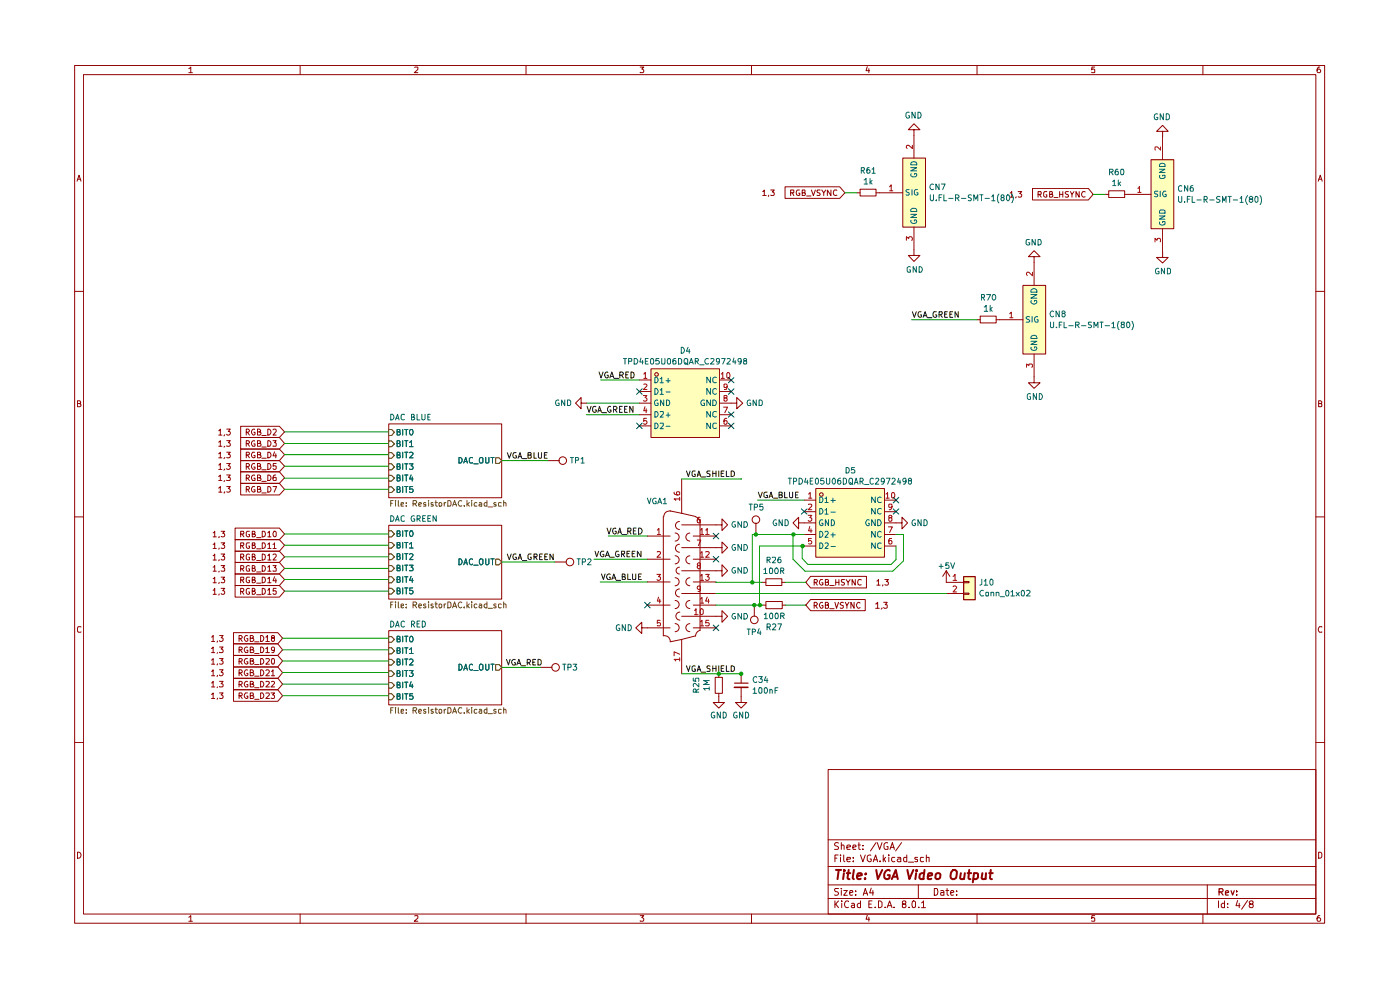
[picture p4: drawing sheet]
<svg xmlns="http://www.w3.org/2000/svg" width="297mm" height="210mm" viewBox="0 0 297 210" stroke-linecap="round" stroke-linejoin="round" font-family="sans-serif">
<g fill="none" stroke="#910000" stroke-width=".21">
<path d="M15.8 13.9h265.2v181.9h-265.2zM17.7 15.8h261.4v178.1h-261.4zM40 14.6l.5-.4v1.2M40 15.4h.8M63.7 13.9v1.9M88 14.3l.6-.1v.5l-.7 .7h.7M111.6 13.9v1.9M135.8 14.2h.8l-.5 .4 .5 .3-.1 .4h-.7M159.4 13.9v1.9M184 14.1l-.3 .9h.8M184.3 14.6v.8M207.3 13.9v1.9"/>
<path d="M232.2 14.2h-.6v.6l.1-.2h.4l.1 .2v.5h-.6M255.2 13.9v1.9M280 14.2a.55 .55 0 0 0-.6 .5l.2 .7h.4l.2-.2v-.3l-.3-.3h-.2l-.3 .3M16.3 38.4l.5-1.2 .4 1.2M16.5 38h.6M279.7 38.4l.4-1.2 .4 1.2M279.7 38h.6M15.8 61.8h1.9M279.1 61.8h1.9M16.4 85.6h.6v-.5l-.6-.1v1.3h.5l.3-.4-.3-.3M279.7 85.6h.5l.2-.3-.2-.3h-.5v1.3h.5l.2-.1v-.4l-.2-.2M15.8 109.6h1.9"/>
<path d="M279.1 109.6h1.9M17.2 133l-.6-.1-.2 .3v.7l.2 .2 .6-.1M280.4 133l-.5-.1-.2 .5 .2 .7 .5-.1M15.8 157.5h1.9M279.1 157.5h1.9M175.7 163.2h103.4v30.7h-103.4zM175.7 178.1h103.4M177.9 178.8l-.6-.1-.3 .4 .1 .2a.56 .56 0 0 1 .6 .3 .56 .56 0 0 1 0 .6h-.7M178.5 179.4l.1-.2 .5 .2v.8M178.5 178.7v1.5M179.7 179.7l.7-.1-.1-.3-.4-.1-.2 .2v.8h.6M180.9 179.7l.7-.1-.2-.4h-.3l-.2 .2v.6l.1 .2h.5"/>
<path d="M182 179.2h.5M182.2 178.7v1.3l.1 .2h.2M183.1 179.3v.1M185.8 178.7l-1.1 1.8M186.1 178.7l.5 1.5 .5-1.5M188.3 178.8l-.3-.1-.5 .4v.7l.3 .4 .6-.1v-.5h-.3M188.9 179.7h.8M191.3 178.7l-1.3 1.8M16.4 180.8a.65 .65 0 0 1 .8 .6 .65 .65 0 0 1-.8 .6zM40 194.6l.5-.4v1.2M40 195.4h.8M63.7 193.9v1.9"/>
<path d="M88 194.3l.6-.1v.5l-.7 .7h.7M111.6 193.9v1.9M135.8 194.2h.8l-.5 .5 .5 .2-.1 .4h-.7M159.4 193.9v1.9M175.7 190.6h103.4M175.7 187.7h103.4M175.7 183.8h103.4M177.1 191.1v1.4M177.1 182h.4M177.3 191.8l.6 .7M177.8 181.4h-.7v1.4M177.9 188.5l-.8 .1v.4l.6 .2 .2 .4-.4 .3-.5-.1"/>
<path d="M177.9 191.1l-.8 .8M178.3 181.4v.1M178.3 181.9v.9M178.5 188.5v.1M178.5 188.9v1M178.6 191.1v.2M178.6 191.6v.9M179 188.9h.7l-.7 1h.7M179 181.4v1.1l.2 .3M179.7 182.3l.7-.1-.1-.3h-.6v.1v.7h.6M180 191.3v-.1a.7 .7 0 0 0-.9 .5 .7 .7 0 0 0 .6 .8l.3-.1M180.3 189.4l.6-.2-.1-.3-.5 .1v.7l.1 .2 .4-.1"/>
<path d="M180.7 191.7l.4-.1 .2 .2v.7M181 182.6v.2M181 181.9v.1M181.3 191.9l-.7 .3 .2 .3 .5-.1M181.5 189.7v.2M181.5 189v.1M182.5 191.7a.45 .45 0 0 0-.6 .2l.1 .5h.5M182.5 181.4l.6 1.4 .5-1.4M182.5 191.1v1.4M183.1 180.1v.1M183.1 189.9l.5-1.4 .5 1.4M183.2 189.5h.8"/>
<path d="M184 194.1l-.3 .9h.8M184.3 194.6v.8M184.3 191.8h.5M184.7 181.4h-.3l-.4 .3v.8l.4 .3 .4-.2v-.4h-.2M184.8 188.4l-.3 1h.8M185 191.1h-.7v1.4h.7M185.2 188.9v1M185.3 182.8l.5-1.4 .4 1.4M185.3 182.4h.8M185.7 192.4v.1M186.4 191.1h.3l.4 .3v.8l-.4 .3h-.3zM186.7 182.6v.2"/>
<path d="M187.4 181.4v1.4M187.5 182.2l.4 .6M187.8 192.4v.1M187.9 181.9l-.5 .5M188.2 192.5l.5-1.4 .5 1.4M188.4 192.1h.7M188.6 181.4v.1M188.6 181.9v.9M188.8 180.2l.5-1.5 .4 1.5M189.7 192.4v.1M189.8 181.9h-.5l-.2 .2v.4l.3 .3 .4-.1M190.4 181.9h.6l.1 .9"/>
<path d="M191.1 182.2h-.5l-.3 .3 .3 .3 .5-.1M191.7 191.8l-.3-.2v-.3l.3-.2 .4 .1v.5l-.7 .2v.5a.48 .48 0 0 0 .7 0 .48 .48 0 0 0 0-.6h-.2M192.4 181.9h-.6l-.1 .2 .1 .6h.6M192.4 181.4v1.4M192.7 182.9h1.1M192.9 192.4v.1M193.5 191.3l.4-.2 .3 .2-.1 1.1h-.6zM194.7 181.9h-.6v.1l.1 .3 .5 .1v.3h-.6M194.8 187.7v2.9M194.9 192.4v.1M195.5 191.5l.4-.4v1.4M195.5 192.5h.8"/>
<path d="M195.9 181.9h-.6l-.1 .2 .1 .6h.6M196.5 182l.6-.1v.9M196.5 181.4v1.4M198.2 188.5h.5a.83 .83 0 0 1 .2 .9 .83 .83 0 0 1-.7 .5zM199.6 189h.6v.9M200.2 189.2l-.6 .2v.4h.6M200.7 188.9h.6M200.9 188.5v1.2l.4 .2M201.7 189.4l.7-.2-.1-.2-.5-.1-.1 .2 .1 .7h.5M202.9 189.7v.2M202.9 189v.1M207.3 193.9v1.9"/>
<path d="M232.2 194.2h-.6v.6l.1-.1h.4l.1 .1v.5h-.6M255.2 193.9v1.9M256.1 187.7v6.2M258.5 191.1v1.4M259.8 191.7l-.5-.1-.2 .3 .1 .5h.6M259.8 191.1v1.4M260.4 192.4v.1M260.4 191.7v.1M262.6 191l-.4 1.1h.9M262.9 191.6v.9M264.7 191l-1.3 1.9M265.3 191.8l-.3-.5a.46 .46 0 0 1 .4-.2 .46 .46 0 0 1 .5 .2l-.1 .4-.7 .2a.43 .43 0 0 0 0 .5 .43 .43 0 0 0 .6 0 .43 .43 0 0 0 .1-.5l-.2-.1"/>
<path d="M279.7 180.8h.4l.3 .3v.6l-.3 .3h-.4zM280 194.2a.55 .55 0 0 0-.6 .5l.2 .7h.4l.2-.2v-.3l-.3-.2h-.2l-.3 .2"/>
</g>
<path d="M258.6 189.2h.7l.2-.3-.1-.3-.8-.1v1.4M259 189.2l.5 .7M260 189.4l.6-.1-.1-.4-.4 .1-.1 .7 .1 .2h.5M261.2 188.9l.3 1 .3-1M262.3 189.8v.1M262.3 189v.2" fill="none" stroke="#910000" stroke-width=".25"/>
<g fill="none" stroke="#910000" stroke-width=".42">
<path d="M177.3 184.5h1.1M177.9 184.5l-.2 2M179 185.2l-.1 1.3M179.1 184.5v.3M179.6 185.2h.8M180 184.5l-.2 1.7 .4 .3M181.1 184.5l-.2 1.7 .2 .3M181.8 185.9l1-.3v-.3a.6 .6 0 0 0-.9 .2v.9h.7M183.5 186.3v.2M183.7 185.3l.1 .1-.2 .1 .1-.2-.1 .2M185.9 184.5l.3 2 1-2M188.8 184.7l-.2-.2a.99 .99 0 0 0-1 .9l.1 .8a.7 .7 0 0 0 1 .1l.1-.7h-.5"/>
<path d="M189.2 186.5l.8-2 .5 2M189.4 186h.9M192.5 184.5l.4 2 .9-2M194.4 185.2l-.2 1.3M194.4 184.5v.3M196 185.3a.65 .65 0 0 0-.9 .2v.8a.64 .64 0 0 0 .9 .1M196.1 184.5l-.2 2M196.8 185.9l.9-.3v-.3l-.6-.1-.2 .3-.1 .9h.8M198.6 185.4l.3-.2 .5 .2-.1 .9-.3 .2-.5-.2zM202.2 184.5h.5a1.26 1.26 0 0 1-.3 2 .6 .6 0 0 1-.8-.6l.1-.7zM203.8 185.2l-.1 1a.49 .49 0 0 0 .8 .1M204.7 185.2l-.2 1.3"/>
<path d="M205.3 185.2h.7M205.6 184.5l-.2 1.7 .5 .3M206.6 185.3l.6-.1 .3 .2v.7a.65 .65 0 0 1-1 .3M206.6 185.2l-.2 2M208.4 185.2l-.2 1a.49 .49 0 0 0 .9 .1M209.2 185.2l-.1 1.3M209.8 185.2h.8M210.2 184.5l-.2 1.7 .4 .3"/>
</g>
<path d="M82.5 103.3h.6l.6 .6-.6 .6h-.6z" fill="#fff"/>
<path d="M82.5 103.3h.6l.6 .6-.6 .6h-.6z" fill="none" stroke="#765500" stroke-width=".21"/>
<path d="M84.2 103.8l.6-.1v-.3l-.1-.2h-.5v1.3l.6-.1 .1-.3-.2-.3M85.4 103.2v1.3M85.9 103.2h.6M86.2 103.2v1.3M87.5 103.2h-.5l-.1 .6 .6-.1 .1 .2v.3l-.2 .3h-.4l-.1-.2" fill="none" stroke="#006665" stroke-width=".21"/>
<path d="M82.5 100.8h.6l.6 .6-.6 .6h-.6z" fill="#fff"/>
<path d="M82.5 100.8h.6l.6 .6-.6 .6h-.6z" fill="none" stroke="#765500" stroke-width=".21"/>
<path d="M84.2 101.3h.6v-.4l-.1-.1h-.5v1.2l.6-.1 .1-.3-.2-.3M85.4 100.8v1.2M85.9 100.8h.6M86.2 100.8v1.2M87.2 100.8l-.3 .8h.7M87.5 101.2v.8" fill="none" stroke="#006665" stroke-width=".21"/>
<path d="M105.2 97.1h.6l.6 .6-.6 .6h-.6z" fill="#fff"/>
<path d="M105.2 97.1h.6l.6 .6-.6 .6h-.6z" fill="none" stroke="#765500" stroke-width=".21"/>
<path d="M97.4 97a.66 .66 0 0 1 .6 .5 .66 .66 0 0 1-.2 .7h-.4zM98.4 98.2l.4-1.2 .3 1.2M98.5 97.9h.6M100.2 97.1a.45 .45 0 0 0-.6 .2v.7l.1 .2 .5-.1M100.5 98.4h.9M101.9 97l.5 .2v.8l-.1 .2h-.4a.86 .86 0 0 1 0-1.2zM103 97l.1 1.2h.4l.2-.2v-1M104.1 97h.7M104.5 97v1.2" fill="none" stroke="#006665" stroke-width=".21"/>
<path d="M82.5 93.6h.6l.6 .6-.6 .5h-.6z" fill="#fff"/>
<path d="M82.5 93.6h.6l.6 .6-.6 .5h-.6z" fill="none" stroke="#765500" stroke-width=".21"/>
<path d="M84.2 94.1l.6-.1v-.4l-.1-.1h-.5v1.2h.6l.1-.4-.2-.2M85.4 93.5v1.2M85.9 93.5h.6M86.2 93.5v1.2M86.9 93.8l.4-.3v1.2M86.9 94.7h.7" fill="none" stroke="#006665" stroke-width=".21"/>
<path d="M82.5 96h.6l.6 .6-.6 .6h-.6z" fill="#fff"/>
<path d="M82.5 96h.6l.6 .6-.6 .6h-.6z" fill="none" stroke="#765500" stroke-width=".21"/>
<path d="M84.2 96.5l.6-.1v-.4l-.6-.1v1.2h.6l.1-.3-.2-.3M85.4 95.9v1.2M85.9 95.9h.6M86.2 95.9v1.2M86.9 96l.5-.1 .2 .3-.7 .9h.7" fill="none" stroke="#006665" stroke-width=".21"/>
<path d="M82.5 98.4h.6l.6 .7-.6 .6h-.6z" fill="#fff"/>
<path d="M82.5 98.4h.6l.6 .7-.6 .6h-.6z" fill="none" stroke="#765500" stroke-width=".21"/>
<path d="M84.2 99h.5l.1-.2v-.4h-.6v1.2l.6-.1 .1-.4-.2-.1M85.4 98.4v1.2M85.9 98.4h.6M86.2 98.4v1.2M86.9 98.4h.7l-.4 .4 .4 .3-.1 .4h-.6" fill="none" stroke="#006665" stroke-width=".21"/>
<path d="M82.5 91.1h.6l.6 .6-.6 .7h-.6z" fill="#fff"/>
<path d="M82.5 91.1h.6l.6 .6-.6 .7h-.6z" fill="none" stroke="#765500" stroke-width=".21"/>
<path d="M84.2 91.6h.6v-.4l-.6-.1v1.2l.6-.1 .1-.3-.2-.3M85.4 91.1v1.2M85.9 91.1h.6M86.2 91.1v1.2M87 91.1a.61 .61 0 0 1 .7 .5 .61 .61 0 0 1-.4 .7 .75 .75 0 0 1-.3-1.2z" fill="none" stroke="#006665" stroke-width=".21"/>
<g fill="#fff">
<path d="M82.5 89.9h23.9v15.7h-23.9z"/>
<path d="M82.5 147.2h.6l.6 .5-.6 .7h-.6z"/>
</g>
<path d="M82.5 147.2h.6l.6 .5-.6 .7h-.6z" fill="none" stroke="#765500" stroke-width=".21"/>
<path d="M84.2 147.7h.6v-.5h-.6v1.1h.6l.1-.4-.2-.2M85.4 147.2v1.1M85.9 147.2h.6M86.2 147.2v1.1M87.5 147.2h-.5l-.1 .5h.6v.6h-.6" fill="none" stroke="#006665" stroke-width=".21"/>
<path d="M82.5 144.8h.6l.6 .6-.6 .6h-.6z" fill="#fff"/>
<path d="M82.5 144.8h.6l.6 .6-.6 .6h-.6z" fill="none" stroke="#765500" stroke-width=".21"/>
<path d="M84.2 145.3h.5l.1-.2v-.3l-.6-.1v1.2h.6l.1-.4-.1-.2h-.1M85.4 144.7v1.2M85.9 144.7h.6M86.2 144.7v1.2M87.2 144.6l-.3 .9h.7M87.5 145.1v.8" fill="none" stroke="#006665" stroke-width=".21"/>
<path d="M105.2 141h.6l.6 .6-.6 .6h-.6z" fill="#fff"/>
<path d="M105.2 141h.6l.6 .6-.6 .6h-.6z" fill="none" stroke="#765500" stroke-width=".21"/>
<path d="M97.4 140.9a.64 .64 0 0 1 .6 .6 .64 .64 0 0 1-.6 .7zM98.4 142.2l.4-1.3 .3 1.3M98.5 141.8h.6M100.2 141.1l-.3-.2-.3 .3 .1 .8 .2 .2 .3-.2M100.5 142.2h.9M101.9 140.9l.5 .2v.9l-.5 .2a.86 .86 0 0 1 0-1.3zM103 140.9v1.1l.2 .2h.3l.2-.3v-1M104.1 140.9h.7M104.5 140.9v1.3" fill="none" stroke="#006665" stroke-width=".21"/>
<path d="M82.5 137.4h.6l.6 .7-.6 .6h-.6z" fill="#fff"/>
<path d="M82.5 137.4h.6l.6 .7-.6 .6h-.6z" fill="none" stroke="#765500" stroke-width=".21"/>
<path d="M84.2 138h.5l.1-.2v-.4h-.6v1.2l.6-.1 .1-.3-.2-.2M85.4 137.4v1.2M85.9 137.4h.6M86.2 137.4v1.2M86.9 137.8l.4-.4v1.2M86.9 138.6h.7" fill="none" stroke="#006665" stroke-width=".21"/>
<path d="M82.5 139.9h.6l.6 .6-.6 .6h-.6z" fill="#fff"/>
<path d="M82.5 139.9h.6l.6 .6-.6 .6h-.6z" fill="none" stroke="#765500" stroke-width=".21"/>
<path d="M85.4 139.8v1.3M85.9 139.8h.6M86.2 139.8v1.3M86.9 140l.1-.2h.4l.2 .2-.1 .4-.6 .7h.7M84.2 140.4l.6-.1v-.3l-.1-.2h-.5v1.3l.6-.1 .1-.4-.2-.2" fill="none" stroke="#006665" stroke-width=".21"/>
<path d="M82.5 142.3h.6l.6 .6-.6 .6h-.6z" fill="#fff"/>
<path d="M82.5 142.3h.6l.6 .6-.6 .6h-.6z" fill="none" stroke="#765500" stroke-width=".21"/>
<path d="M84.2 142.8l.6-.1v-.3l-.1-.2h-.5v1.3l.6-.1 .1-.3-.2-.3M85.4 142.2v1.3M85.9 142.2h.6M86.2 142.2v1.3M86.9 142.2h.7l-.4 .5 .4 .2v.4l-.2 .2h-.4l-.1-.2" fill="none" stroke="#006665" stroke-width=".21"/>
<path d="M82.5 135h.6l.6 .6-.6 .6h-.6z" fill="#fff"/>
<path d="M82.5 135h.6l.6 .6-.6 .6h-.6z" fill="none" stroke="#765500" stroke-width=".21"/>
<path d="M84.2 135.6l.6-.1v-.5h-.6v1.1h.6l.1-.3-.2-.2M85.4 135v1.1M85.9 135h.6M86.2 135v1.1M87 135a.61 .61 0 0 1 .7 .4 .61 .61 0 0 1-.2 .7h-.5v-.1l-.1-.5z" fill="none" stroke="#006665" stroke-width=".21"/>
<g fill="#fff">
<path d="M82.5 133.8h23.9v15.7h-23.9z"/>
<path d="M82.5 124.8h.6l.6 .6-.6 .6h-.6z"/>
</g>
<path d="M82.5 124.8h.6l.6 .6-.6 .6h-.6z" fill="none" stroke="#765500" stroke-width=".21"/>
<path d="M84.2 125.3l.6-.1v-.3l-.1-.2h-.5v1.3l.6-.1 .1-.3-.2-.3M85.4 124.7v1.3M85.9 124.7h.6M86.2 124.7v1.3M87.5 124.7h-.5l-.1 .6h.6l.1 .4-.2 .3h-.4l-.1-.2" fill="none" stroke="#006665" stroke-width=".21"/>
<path d="M82.5 122.3h.6l.6 .6-.6 .7h-.6z" fill="#fff"/>
<path d="M82.5 122.3h.6l.6 .6-.6 .7h-.6z" fill="none" stroke="#765500" stroke-width=".21"/>
<path d="M84.2 122.9h.5l.1-.1v-.5h-.6v1.2l.6-.1 .1-.3-.2-.2M85.4 122.3v1.2M85.9 122.3h.6M86.2 122.3v1.2M87.2 122.3l-.3 .8h.7M87.5 122.7v.8" fill="none" stroke="#006665" stroke-width=".21"/>
<path d="M105.2 118.6h.6l.6 .6-.6 .6h-.6z" fill="#fff"/>
<path d="M105.2 118.6h.6l.6 .6-.6 .6h-.6z" fill="none" stroke="#765500" stroke-width=".21"/>
<path d="M97.4 118.5a.64 .64 0 0 1 .6 .7 .64 .64 0 0 1-.6 .6zM98.4 119.8l.4-1.3 .3 1.3M98.5 119.4h.6M100.2 118.7l-.1-.2-.4 .2v.9a.36 .36 0 0 0 .5 .1v-.1M100.5 119.9h.9M101.9 118.5l.5 .2v.9l-.2 .2h-.3a.86 .86 0 0 1 0-1.3zM103 118.5v1.1l.2 .2h.3l.2-.2v-1.1M104.1 118.5h.7M104.5 118.5v1.3" fill="none" stroke="#006665" stroke-width=".21"/>
<path d="M82.5 115.1h.6l.6 .6-.6 .5h-.6z" fill="#fff"/>
<path d="M82.5 115.1h.6l.6 .6-.6 .5h-.6z" fill="none" stroke="#765500" stroke-width=".21"/>
<path d="M84.2 115.6h.6v-.5h-.6v1.1h.6l.1-.4-.2-.2M85.4 115.1v1.1M85.9 115.1h.6M86.2 115.1v1.1M86.9 115.4l.4-.3v1.1M86.9 116.2h.7" fill="none" stroke="#006665" stroke-width=".21"/>
<path d="M82.5 117.5h.6l.6 .6-.6 .6h-.6z" fill="#fff"/>
<path d="M82.5 117.5h.6l.6 .6-.6 .6h-.6z" fill="none" stroke="#765500" stroke-width=".21"/>
<path d="M84.2 118l.6-.1v-.3l-.1-.2h-.5v1.3l.6-.1 .1-.3-.2-.3M85.4 117.4v1.3M85.9 117.4h.6M86.2 117.4v1.3M86.9 117.6l.1-.2h.4l.2 .3-.7 1h.7" fill="none" stroke="#006665" stroke-width=".21"/>
<path d="M82.5 120h.6l.6 .6-.6 .6h-.6z" fill="#fff"/>
<path d="M82.5 120h.6l.6 .6-.6 .6h-.6z" fill="none" stroke="#765500" stroke-width=".21"/>
<path d="M85.4 119.9v1.2M85.9 119.9h.6M86.2 119.9v1.2M86.9 119.9h.7l-.4 .4 .4 .3v.3l-.1 .2-.6-.1M84.2 120.5h.5l.1-.2v-.3l-.6-.1v1.2h.6l.1-.4-.1-.2h-.1" fill="none" stroke="#006665" stroke-width=".21"/>
<path d="M82.5 112.6h.6l.6 .7-.6 .6h-.6z" fill="#fff"/>
<path d="M82.5 112.6h.6l.6 .7-.6 .6h-.6z" fill="none" stroke="#765500" stroke-width=".21"/>
<path d="M84.2 113.2h.5l.1-.2v-.4h-.6v1.2l.6-.1 .1-.3-.2-.2M85.4 112.6v1.2M85.9 112.6h.6M86.2 112.6v1.2M87 112.6h.5a.72 .72 0 0 1-.3 1.2 .77 .77 0 0 1-.2-1.2z" fill="none" stroke="#006665" stroke-width=".21"/>
<path d="M82.5 111.4h23.9v15.7h-23.9z" fill="#fff"/>
<g fill="#ffb">
<path d="M204.4 122.3h2.4v4.9h-2.4z"/>
<path d="M173.1 103.6h14.5v14.6h-14.5z"/>
<path d="M191.5 33.5h4.8v14.7h-4.8z"/>
<path d="M217 60.5h4.8v14.6h-4.8z"/>
<path d="M244.2 33.9h4.8v14.6h-4.8z"/>
<path d="M138.1 78.2h14.6v14.6h-14.6z"/>
</g>
<path d="M82.5 103.3h.6l.6 .6-.6 .6h-.6z" fill="#fff"/>
<path d="M82.5 103.3h.6l.6 .6-.6 .6h-.6z" fill="none" stroke="#765500" stroke-width=".21"/>
<path d="M84.2 103.8l.6-.1v-.3l-.1-.2h-.5v1.3l.6-.1 .1-.3-.2-.3M85.4 103.2v1.3M85.9 103.2h.6M86.2 103.2v1.3M87.5 103.2h-.5l-.1 .6 .6-.1 .1 .2v.3l-.2 .3h-.4l-.1-.2" fill="none" stroke="#006665" stroke-width=".21"/>
<path d="M82.5 100.8h.6l.6 .6-.6 .6h-.6z" fill="#fff"/>
<path d="M82.5 100.8h.6l.6 .6-.6 .6h-.6z" fill="none" stroke="#765500" stroke-width=".21"/>
<path d="M84.2 101.3h.6v-.4l-.1-.1h-.5v1.2l.6-.1 .1-.3-.2-.3M85.4 100.8v1.2M85.9 100.8h.6M86.2 100.8v1.2M87.2 100.8l-.3 .8h.7M87.5 101.2v.8" fill="none" stroke="#006665" stroke-width=".21"/>
<path d="M105.2 97.1h.6l.6 .6-.6 .6h-.6z" fill="#fff"/>
<path d="M105.2 97.1h.6l.6 .6-.6 .6h-.6z" fill="none" stroke="#765500" stroke-width=".21"/>
<path d="M97.4 97a.66 .66 0 0 1 .6 .5 .66 .66 0 0 1-.2 .7h-.4zM98.4 98.2l.4-1.2 .3 1.2M98.5 97.9h.6M100.2 97.1a.45 .45 0 0 0-.6 .2v.7l.1 .2 .5-.1M100.5 98.4h.9M101.9 97l.5 .2v.8l-.1 .2h-.4a.86 .86 0 0 1 0-1.2zM103 97l.1 1.2h.4l.2-.2v-1M104.1 97h.7M104.5 97v1.2" fill="none" stroke="#006665" stroke-width=".21"/>
<path d="M82.5 93.6h.6l.6 .6-.6 .5h-.6z" fill="#fff"/>
<path d="M82.5 93.6h.6l.6 .6-.6 .5h-.6z" fill="none" stroke="#765500" stroke-width=".21"/>
<path d="M84.2 94.1l.6-.1v-.4l-.1-.1h-.5v1.2h.6l.1-.4-.2-.2M85.4 93.5v1.2M85.9 93.5h.6M86.2 93.5v1.2M86.9 93.8l.4-.3v1.2M86.9 94.7h.7" fill="none" stroke="#006665" stroke-width=".21"/>
<path d="M82.5 96h.6l.6 .6-.6 .6h-.6z" fill="#fff"/>
<path d="M82.5 96h.6l.6 .6-.6 .6h-.6z" fill="none" stroke="#765500" stroke-width=".21"/>
<path d="M84.2 96.5l.6-.1v-.4l-.6-.1v1.2h.6l.1-.3-.2-.3M85.4 95.9v1.2M85.9 95.9h.6M86.2 95.9v1.2M86.9 96l.5-.1 .2 .3-.7 .9h.7" fill="none" stroke="#006665" stroke-width=".21"/>
<path d="M82.5 98.4h.6l.6 .7-.6 .6h-.6z" fill="#fff"/>
<path d="M82.5 98.4h.6l.6 .7-.6 .6h-.6z" fill="none" stroke="#765500" stroke-width=".21"/>
<path d="M84.2 99h.5l.1-.2v-.4h-.6v1.2l.6-.1 .1-.4-.2-.1M85.4 98.4v1.2M85.9 98.4h.6M86.2 98.4v1.2M86.9 98.4h.7l-.4 .4 .4 .3-.1 .4h-.6" fill="none" stroke="#006665" stroke-width=".21"/>
<path d="M82.5 91.1h.6l.6 .6-.6 .7h-.6z" fill="#fff"/>
<path d="M82.5 91.1h.6l.6 .6-.6 .7h-.6z" fill="none" stroke="#765500" stroke-width=".21"/>
<path d="M84.2 91.6h.6v-.4l-.6-.1v1.2l.6-.1 .1-.3-.2-.3M85.4 91.1v1.2M85.9 91.1h.6M86.2 91.1v1.2M87 91.1a.61 .61 0 0 1 .7 .5 .61 .61 0 0 1-.4 .7 .75 .75 0 0 1-.3-1.2z" fill="none" stroke="#006665" stroke-width=".21"/>
<path d="M82.5 89.9h23.9v15.7h-23.9z" fill="none" stroke="#910000" stroke-width=".21"/>
<path d="M82.5 147.2h.6l.6 .5-.6 .7h-.6z" fill="#fff"/>
<path d="M82.5 147.2h.6l.6 .5-.6 .7h-.6z" fill="none" stroke="#765500" stroke-width=".21"/>
<path d="M84.2 147.7h.6v-.5h-.6v1.1h.6l.1-.4-.2-.2M85.4 147.2v1.1M85.9 147.2h.6M86.2 147.2v1.1M87.5 147.2h-.5l-.1 .5h.6v.6h-.6" fill="none" stroke="#006665" stroke-width=".21"/>
<path d="M82.5 144.8h.6l.6 .6-.6 .6h-.6z" fill="#fff"/>
<path d="M82.5 144.8h.6l.6 .6-.6 .6h-.6z" fill="none" stroke="#765500" stroke-width=".21"/>
<path d="M84.2 145.3h.5l.1-.2v-.3l-.6-.1v1.2h.6l.1-.4-.1-.2h-.1M85.4 144.7v1.2M85.9 144.7h.6M86.2 144.7v1.2M87.2 144.6l-.3 .9h.7M87.5 145.1v.8" fill="none" stroke="#006665" stroke-width=".21"/>
<path d="M105.2 141h.6l.6 .6-.6 .6h-.6z" fill="#fff"/>
<path d="M105.2 141h.6l.6 .6-.6 .6h-.6z" fill="none" stroke="#765500" stroke-width=".21"/>
<path d="M97.4 140.9a.64 .64 0 0 1 .6 .6 .64 .64 0 0 1-.6 .7zM98.4 142.2l.4-1.3 .3 1.3M98.5 141.8h.6M100.2 141.1l-.3-.2-.3 .3 .1 .8 .2 .2 .3-.2M100.5 142.2h.9M101.9 140.9l.5 .2v.9l-.5 .2a.86 .86 0 0 1 0-1.3zM103 140.9v1.1l.2 .2h.3l.2-.3v-1M104.1 140.9h.7M104.5 140.9v1.3" fill="none" stroke="#006665" stroke-width=".21"/>
<path d="M82.5 137.4h.6l.6 .7-.6 .6h-.6z" fill="#fff"/>
<path d="M82.5 137.4h.6l.6 .7-.6 .6h-.6z" fill="none" stroke="#765500" stroke-width=".21"/>
<path d="M84.2 138h.5l.1-.2v-.4h-.6v1.2l.6-.1 .1-.3-.2-.2M85.4 137.4v1.2M85.9 137.4h.6M86.2 137.4v1.2M86.9 137.8l.4-.4v1.2M86.9 138.6h.7" fill="none" stroke="#006665" stroke-width=".21"/>
<path d="M82.5 139.9h.6l.6 .6-.6 .6h-.6z" fill="#fff"/>
<path d="M82.5 139.9h.6l.6 .6-.6 .6h-.6z" fill="none" stroke="#765500" stroke-width=".21"/>
<path d="M85.4 139.8v1.3M85.9 139.8h.6M86.2 139.8v1.3M86.9 140l.1-.2h.4l.2 .2-.1 .4-.6 .7h.7M84.2 140.4l.6-.1v-.3l-.1-.2h-.5v1.3l.6-.1 .1-.4-.2-.2" fill="none" stroke="#006665" stroke-width=".21"/>
<path d="M82.5 142.3h.6l.6 .6-.6 .6h-.6z" fill="#fff"/>
<path d="M82.5 142.3h.6l.6 .6-.6 .6h-.6z" fill="none" stroke="#765500" stroke-width=".21"/>
<path d="M84.2 142.8l.6-.1v-.3l-.1-.2h-.5v1.3l.6-.1 .1-.3-.2-.3M85.4 142.2v1.3M85.9 142.2h.6M86.2 142.2v1.3M86.9 142.2h.7l-.4 .5 .4 .2v.4l-.2 .2h-.4l-.1-.2" fill="none" stroke="#006665" stroke-width=".21"/>
<path d="M82.5 135h.6l.6 .6-.6 .6h-.6z" fill="#fff"/>
<path d="M82.5 135h.6l.6 .6-.6 .6h-.6z" fill="none" stroke="#765500" stroke-width=".21"/>
<path d="M84.2 135.6l.6-.1v-.5h-.6v1.1h.6l.1-.3-.2-.2M85.4 135v1.1M85.9 135h.6M86.2 135v1.1M87 135a.61 .61 0 0 1 .7 .4 .61 .61 0 0 1-.2 .7h-.5v-.1l-.1-.5z" fill="none" stroke="#006665" stroke-width=".21"/>
<path d="M82.5 133.8h23.9v15.7h-23.9z" fill="none" stroke="#910000" stroke-width=".21"/>
<path d="M82.5 124.8h.6l.6 .6-.6 .6h-.6z" fill="#fff"/>
<path d="M82.5 124.8h.6l.6 .6-.6 .6h-.6z" fill="none" stroke="#765500" stroke-width=".21"/>
<path d="M84.2 125.3l.6-.1v-.3l-.1-.2h-.5v1.3l.6-.1 .1-.3-.2-.3M85.4 124.7v1.3M85.9 124.7h.6M86.2 124.7v1.3M87.5 124.7h-.5l-.1 .6h.6l.1 .4-.2 .3h-.4l-.1-.2" fill="none" stroke="#006665" stroke-width=".21"/>
<path d="M82.5 122.3h.6l.6 .6-.6 .7h-.6z" fill="#fff"/>
<path d="M82.5 122.3h.6l.6 .6-.6 .7h-.6z" fill="none" stroke="#765500" stroke-width=".21"/>
<path d="M84.2 122.9h.5l.1-.1v-.5h-.6v1.2l.6-.1 .1-.3-.2-.2M85.4 122.3v1.2M85.9 122.3h.6M86.2 122.3v1.2M87.2 122.3l-.3 .8h.7M87.5 122.7v.8" fill="none" stroke="#006665" stroke-width=".21"/>
<path d="M105.2 118.6h.6l.6 .6-.6 .6h-.6z" fill="#fff"/>
<path d="M105.2 118.6h.6l.6 .6-.6 .6h-.6z" fill="none" stroke="#765500" stroke-width=".21"/>
<path d="M97.4 118.5a.64 .64 0 0 1 .6 .7 .64 .64 0 0 1-.6 .6zM98.4 119.8l.4-1.3 .3 1.3M98.5 119.4h.6M100.2 118.7l-.1-.2-.4 .2v.9a.36 .36 0 0 0 .5 .1v-.1M100.5 119.9h.9M101.9 118.5l.5 .2v.9l-.2 .2h-.3a.86 .86 0 0 1 0-1.3zM103 118.5v1.1l.2 .2h.3l.2-.2v-1.1M104.1 118.5h.7M104.5 118.5v1.3" fill="none" stroke="#006665" stroke-width=".21"/>
<path d="M82.5 115.1h.6l.6 .6-.6 .5h-.6z" fill="#fff"/>
<path d="M82.5 115.1h.6l.6 .6-.6 .5h-.6z" fill="none" stroke="#765500" stroke-width=".21"/>
<path d="M84.2 115.6h.6v-.5h-.6v1.1h.6l.1-.4-.2-.2M85.4 115.1v1.1M85.9 115.1h.6M86.2 115.1v1.1M86.9 115.4l.4-.3v1.1M86.9 116.2h.7" fill="none" stroke="#006665" stroke-width=".21"/>
<path d="M82.5 117.5h.6l.6 .6-.6 .6h-.6z" fill="#fff"/>
<path d="M82.5 117.5h.6l.6 .6-.6 .6h-.6z" fill="none" stroke="#765500" stroke-width=".21"/>
<path d="M84.2 118l.6-.1v-.3l-.1-.2h-.5v1.3l.6-.1 .1-.3-.2-.3M85.4 117.4v1.3M85.9 117.4h.6M86.2 117.4v1.3M86.9 117.6l.1-.2h.4l.2 .3-.7 1h.7" fill="none" stroke="#006665" stroke-width=".21"/>
<path d="M82.5 120h.6l.6 .6-.6 .6h-.6z" fill="#fff"/>
<path d="M82.5 120h.6l.6 .6-.6 .6h-.6z" fill="none" stroke="#765500" stroke-width=".21"/>
<path d="M85.4 119.9v1.2M85.9 119.9h.6M86.2 119.9v1.2M86.9 119.9h.7l-.4 .4 .4 .3v.3l-.1 .2-.6-.1M84.2 120.5h.5l.1-.2v-.3l-.6-.1v1.2h.6l.1-.4-.1-.2h-.1" fill="none" stroke="#006665" stroke-width=".21"/>
<path d="M82.5 112.6h.6l.6 .7-.6 .6h-.6z" fill="#fff"/>
<g fill="none" stroke="#765500" stroke-width=".21">
<path d="M82.5 112.6h.6l.6 .7-.6 .6h-.6zM82.9 106.8h.3M83.4 106.2h-.5v1.2M83.9 106.2v.1M83.9 106.6v.8M84.5 106.2v1.2h.2M85.1 107l.5-.1v-.2h-.5v.7h.5M86.2 107.3v.1M86.2 106.7v.1M87.6 106.9h.5l.3-.3-.1-.3-.7-.1v1.2M88 106.9l.4 .5M88.8 107l.6-.1-.2-.3-.4 .2v.4l.1 .2h.4"/>
<path d="M90.3 106.7l-.3-.1-.2 .2 .2 .2h.3v.4h-.5M90.9 106.2v.1M90.9 106.6v.8M91.9 106.7h-.5v.2l.5 .1v.2v.2h-.5M92.3 106.6h.5M92.5 106.2v1v.2h.3M93.1 106.7h.5v.7l-.5-.1zM94.2 106.6v.8M94.6 106.6l-.4 .3M95 106.2l.5 .1 .2 .2v.6l-.2 .3h-.5zM96 107.4l.4-1.2 .5 1.2M96.2 107h.6"/>
<path d="M98 106.3l-.3-.1a.67 .67 0 0 0-.5 .5 .67 .67 0 0 0 .3 .7l.5-.1M98.5 107.3v.1M99.1 106.2v1.2M99.1 106.9l.5 .5M99.6 106.6l-.5 .4M100.1 106.2v.1M100.1 106.6v.8M101.2 106.7a.36 .36 0 0 0-.6 .2l.1 .5h.5M101.7 106.7l.3-.1 .2 .2v.6h-.5l-.1-.3 .2-.2h.4M103.3 106.2v1.2h-.4l-.2-.2 .1-.5h.5M103.5 107.5h1M105.2 106.7l-.3-.1-.2 .2 .2 .2h.3v.4h-.5"/>
<path d="M106.3 106.7h-.5v.6l.5 .1M106.9 106.7l.3-.1 .2 .2v.6M106.9 106.2v1.2M82.9 128.3h.3M83.4 127.7h-.5v1.2M83.9 127.7v.1M83.9 128.1v.8M84.5 127.7v1.2h.2M85.1 128.5l.5-.1v-.2h-.5v.7h.5M86.2 128.8v.1M86.2 128.2v.1M87.6 128.4h.5l.3-.5-.3-.2h-.5v1.2"/>
<path d="M88 128.4l.4 .5M88.8 128.5l.6-.1-.2-.3-.4 .2v.5l.2 .1h.3M90.3 128.2l-.3-.1-.2 .2 .2 .2 .3 .1v.3h-.5M90.9 127.7v.1M90.9 128.1v.8M91.9 128.2h-.5v.2l.4 .1 .1 .3-.1 .1h-.4M92.3 128.1h.5M92.5 127.7v1.1l.3 .1M93.1 128.2h.5v.7h-.3l-.2-.1zM94.2 128.1v.8M94.6 128.1l-.4 .3M95 127.7l.5 .1 .2 .2v.6l-.4 .3h-.3z"/>
<path d="M96 128.9l.4-1.2 .5 1.2M96.2 128.6h.6M98 127.8l-.3-.1a.65 .65 0 0 0-.5 .6 .65 .65 0 0 0 .5 .6l.3-.1M98.5 128.8v.1M99.1 127.7v1.2M99.1 128.4l.5 .5M99.6 128.1l-.5 .5M100.1 127.7v.1M100.1 128.1v.8M101.2 128.2a.36 .36 0 0 0-.6 .2l.1 .5h.5M101.7 128.2l.3-.1 .2 .2v.6M102.2 128.4h-.4l-.2 .2 .2 .3h.4"/>
<path d="M103.3 128.2l-.3-.1-.3 .3v.3l.3 .2h.3M103.3 127.7v1.2M103.5 129h1M105.2 128.2l-.3-.1-.2 .2 .2 .2 .3 .1v.3h-.5M106.3 128.2h-.5v.6l.1 .1h.4M106.9 128.2l.3-.1 .2 .2v.6M106.9 127.7v1.2M82.9 150.6h.3M83.4 150.1h-.5v1.2M83.9 150.1v.1M83.9 150.5v.8M84.5 150.1v1.1l.2 .1"/>
<path d="M85.1 150.9l.5-.1v-.3h-.5v.7h.5M86.2 151.2v.1M86.2 150.5v.1M87.6 150.7l.7-.1 .1-.3-.2-.2h-.6v1.2M88 150.7l.4 .6M88.8 150.9l.6-.1-.2-.3-.4 .1v.5l.2 .2 .3-.1M90.3 150.5h-.3l-.2 .1 .2 .3 .3 .1v.2h-.5M90.9 150.1v.1M90.9 150.5v.8M91.9 150.5h-.5v.3l.4 .1 .1 .2-.1 .2-.4-.1M92.3 150.5h.5M92.5 150.1v1l.3 .2"/>
<path d="M93.1 150.6l.2-.1h.3v.7h-.5zM94.2 150.5v.8M94.6 150.5l-.4 .2M95 150.1h.5l.2 .3v.6l-.4 .3h-.3zM96 151.3l.4-1.2 .5 1.2M96.2 151h.6M98 150.2l-.5-.1a.61 .61 0 0 0-.3 .8 .61 .61 0 0 0 .8 .3M98.5 151.2v.1M99.1 150.1v1.2M99.1 150.8l.5 .5M99.6 150.5l-.5 .5M100.1 150.1v.1"/>
<path d="M100.1 150.5v.8M101.2 150.5h-.5l-.1 .5a.36 .36 0 0 0 .6 .2M101.7 150.5h.3l.2 .1v.7M102.2 150.8h-.4l-.2 .2 .2 .3 .4-.1M103.3 150.5h-.3l-.3 .2 .1 .5h.5M103.3 150.1v1.2M103.5 151.4h1M105.2 150.5h-.3l-.2 .1 .2 .3 .3 .1v.2h-.5M106.3 150.5h-.4l-.1 .1v.6h.5M106.9 150.6l.1-.1 .4 .1v.7M106.9 150.1v1.2"/>
</g>
<g fill="none" stroke="#006665" stroke-width=".21">
<path d="M193.2 35.6h1.3l-1.3 .6h1.3M193.3 36.8a.42 .42 0 0 0 .2 .7h.6l.3-.2v-.5h-.4v.2M193.5 34.4h.8l.2 .6h-1.3zM246 35.9h1.1l-1.1 .7h1.1M246 37.2a.45 .45 0 0 0 .2 .6h.7l.2-.1v-.5h-.5v.1M246.1 34.7h.9l.1 .2v.4h-1.1zM192.9 40.2h-.5l-.2 .2 .2 .4 .5 .2v.3h-.7M193.2 45.5h1.3l-1.3 .6h1.3M193.3 46.7a.61 .61 0 0 0 .3 .7 .61 .61 0 0 0 .7-.1l.2-.3-.1-.3h-.4v.2M193.3 44.4l.2-.2h.6l.4 .3v.4h-1.3zM193.5 40.2v1.2M194.7 40.2h-.5l-.2 .3 .1 .7 .3 .2 .3-.1v-.4h-.2"/>
<path d="M245.6 40.6h-.7v.4l.7 .4-.2 .3h-.5M246 45.8h1.1l-1.1 .7h1.1M246 47.1v.1a.66 .66 0 0 0 .4 .5 .66 .66 0 0 0 .7-.2v-.5h-.5v.2M246 44.7l.2-.2h.7l.2 .2v.5h-1.1zM246.1 40.6v1.1M247.3 40.6h-.4a.61 .61 0 0 0-.3 .7 .61 .61 0 0 0 .8 .4v-.5h-.3M218.4 67.2h-.6l-.1 .3 .2 .2h.3l.2 .5-.1 .1h-.6M218.7 62.5h1.3l-1.3 .7h1.3M218.7 72.4h1.3l-1.3 .7h1.3M218.8 63.8a.54 .54 0 0 0 .1 .6 .54 .54 0 0 0 .6 .1l.5-.4-.1-.3h-.4v.1M218.8 61.5a.66 .66 0 0 1 .8-.2 .66 .66 0 0 1 .4 .7h-1.3zM218.8 73.7a.61 .61 0 0 0 .3 .6 .61 .61 0 0 0 .7 0l.2-.4-.1-.2-.4-.1v.2"/>
<path d="M218.8 71.4a.66 .66 0 0 1 .7-.3 .66 .66 0 0 1 .5 .7h-1.3zM218.9 67.1v1.2M220.1 67.2v-.1a.66 .66 0 0 0-.6 .5 .66 .66 0 0 0 .2 .7l.5-.1v-.4h-.2M82.9 87.9h.4a.66 .66 0 0 1 .2 .7 .66 .66 0 0 1-.6 .5zM83.9 89.1l.4-1.2 .4 1.2M84 88.7h.6M85.8 88l-.5-.1-.2 .2v.7a.45 .45 0 0 0 .7 .2M87.3 88.5l.5-.1v-.5h-.5v1.2l.6-.1 .1-.4-.4-.1M88.5 87.9v1.2h.6M89.5 87.9v1.1l.2 .1h.2l.3-.3v-.9M90.8 88.5h.3M91.3 87.9h-.5v1.2h.5"/>
<path d="M138.9 80h.5a.66 .66 0 0 1 .2 .8 .66 .66 0 0 1-.7 .4zM138.9 82.4a.64 .64 0 0 1 .7 .6 .64 .64 0 0 1-.7 .7zM138.9 87.3h.5a.66 .66 0 0 1 .2 .7 .66 .66 0 0 1-.7 .5zM138.9 89.7h.5a.66 .66 0 0 1 .2 .8 .66 .66 0 0 1-.7 .4zM139.5 84.9l-.1-.1a.66 .66 0 0 0-.5 .5 .66 .66 0 0 0 .2 .7l.5-.1v-.4h-.2M140 80.4l.4-.4v1.2M140 82.7h.2l.2-.3v1.3M140 87.4h.7v.4l-.7 .7h.7M140 89.8h.7v.5l-.7 .6h.7M140 81.2h.7M140 83.7h.7M140.8 84.8v1.2l-.7-1.2v1.2"/>
<path d="M141.3 80.8h.9M141.3 83.1h.9M141.3 88.1h.9M141.3 90.4h.9M141.4 84.8a.66 .66 0 0 1 .7 .5 .66 .66 0 0 1-.3 .7h-.4zM141.7 80.3v.9M141.7 87.5v1M149.4 84.9a.61 .61 0 0 0-.7 .3 .61 .61 0 0 0 .2 .8h.5v-.5h-.1M150.7 80v1.2l-.8-1.2v1.2M150.7 89.7v1.2l-.8-1.2v1.2M150.7 87.3v1.2l-.8-1.2v1.2M150.7 84.8v1.2l-.8-1.2v1.2"/>
<path d="M150.7 82.4v1.3l-.8-1.3v1.3M151.2 84.8a.66 .66 0 0 1 .7 .4 .66 .66 0 0 1-.2 .8h-.5zM152 80.1l-.5-.1-.3 .3v.6l.4 .3 .4-.1M152 89.8l-.5-.1-.3 .3 .1 .8 .3 .1 .4-.1M152 87.4l-.5-.1-.3 .2v.7l.4 .3 .4-.1M152 82.6l-.4-.2-.4 .3 .1 .8 .3 .2 .4-.2M82.9 109.4a.66 .66 0 0 1 .6 .4 .66 .66 0 0 1-.2 .8h-.4zM83.9 110.6l.4-1.2 .4 1.2M84 110.2h.6M84.2 113.2h.5l.1-.2v-.4h-.6v1.2l.6-.1 .1-.3-.2-.2M85.4 112.6v1.2M85.8 109.5a.45 .45 0 0 0-.7 .1v.7l.2 .3 .5-.1"/>
<path d="M85.9 112.6h.6M86.2 112.6v1.2M87 112.6h.5a.72 .72 0 0 1-.3 1.2 .77 .77 0 0 1-.2-1.2zM87.9 109.5l-.1-.1a.66 .66 0 0 0-.6 .5 .66 .66 0 0 0 .3 .7l.5-.1v-.4h-.3M88.5 110.1l.6-.1v-.5l-.6-.1v1.2M88.7 110.1l.5 .5M89.7 110h.4M90.3 109.4h-.6v1.2h.6M90.8 110h.4M91.4 109.4h-.6v1.2h.6M92.5 109.4v1.2l-.6-1.2v1.2M173.9 105.4a.66 .66 0 0 1 .7 .4 .66 .66 0 0 1-.3 .8h-.4z"/>
<path d="M173.9 107.9h.4a.66 .66 0 0 1 .3 .7 .66 .66 0 0 1-.7 .5zM173.9 112.7a.64 .64 0 0 1 .7 .6 .64 .64 0 0 1-.7 .7zM173.9 115.1a.66 .66 0 0 1 .7 .5 .66 .66 0 0 1-.3 .7h-.4zM174.5 110.3a.61 .61 0 0 0-.7 .3 .61 .61 0 0 0 .1 .7l.3 .2 .3-.1 .1-.4h-.3M175 105.8l.3-.4v1.2M175 108.2l.3-.3v1.2M175 112.9l.2-.2h.3l.2 .2v.3l-.7 .8h.7M175 115.2h.7v.5l-.7 .6h.7M175 106.6h.7M175 109.1h.7M175.8 110.2v1.3l-.7-1.3v1.3M176.3 106.2h.9"/>
<path d="M176.3 108.6h.9M176.3 113.5h.9M176.3 115.9h.9M176.4 110.2a.64 .64 0 0 1 .6 .7 .64 .64 0 0 1-.6 .6zM176.7 105.7v.9M176.7 113v1M184.4 110.3a.54 .54 0 0 0-.6 .1 .54 .54 0 0 0-.2 .6l.5 .5 .3-.1v-.4h-.2M185.7 105.4v1.2l-.8-1.2v1.2M185.7 115.1v1.2l-.8-1.2v1.2M185.7 112.7v1.3l-.8-1.3v1.3M185.7 110.2v1.3l-.8-1.3v1.3M185.7 107.9v1.2l-.8-1.2v1.2"/>
<path d="M186.2 110.2a.65 .65 0 0 1 .7 .7 .65 .65 0 0 1-.7 .6zM186.9 105.5l-.3-.1-.4 .3v.6l.2 .3 .5-.1M186.9 115.2l-.3-.1-.4 .3v.7l.2 .2 .5-.1M186.9 112.9l-.3-.2-.4 .3 .1 .8 .3 .2 .3-.2M186.9 108l-.5-.1-.2 .2v.7l.4 .3 .3-.1M82.9 131.7a.64 .64 0 0 1 .7 .7 .64 .64 0 0 1-.7 .6zM83.9 133l.4-1.3 .4 1.3M84 132.7h.6M85.8 131.9l-.4-.2-.3 .4 .1 .7 .2 .2 .4-.2M87.3 132.4h.4l.3-.4-.3-.3h-.4v1.3M87.5 132.4l.5 .6M88.5 132.3h.4"/>
<path d="M89.1 131.7h-.6v1.3h.6M89.6 131.7a.64 .64 0 0 1 .7 .7 .64 .64 0 0 1-.7 .6z"/>
</g>
<g fill="none" stroke="#910000" stroke-width=".21">
<path d="M166.5 39.6h11.6l1.1 1.3-1.1 1.2h-11.6zM191.5 33.5h4.8v14.7h-4.8zM193.9 27.5h1.3l-1.3-1.3-1.2 1.3h1.2v6M219 40h11.9l1 1.2-1 1.2h-11.9zM244.2 33.9h4.8v14.6h-4.8zM246.6 27.9h1.2l-1.2-1.3-1.2 1.3h1.2v6M167.7 40.9h.6l.1-.5-.7-.1v1.2M168.1 40.9l.3 .6M169.6 40.3h-.4a.61 .61 0 0 0-.3 .8 .61 .61 0 0 0 .8 .3v-.4h-.3M170.2 40.9h.4l.2-.2-.1-.4h-.5v1.2l.6-.1 .1-.3-.3-.2M171.1 41.6h.9M172.1 40.3l.5 1.2 .4-1.2"/>
<path d="M174 40.3h-.6a.47 .47 0 0 0 0 .5 .47 .47 0 0 0 .5 .2v.4h-.6M174.3 40.3l.5 .6 .4-.6M174.8 40.9v.6M176.3 40.3v1.2l-.8-1.2v1.2M177.5 40.4l-.5-.1a.61 .61 0 0 0-.2 .8 .61 .61 0 0 0 .7 .3M181.8 40.9h.7M182.5 40.1h3.3v1.5h-3.3zM185.8 40.9h5.7M193.9 48.2v6h1.3l-1.3 1.3-1.2-1.3h1.2M219.4 54.4h1.2l-1.2-1.2-1.2 1.2h1.2v6.1M220.2 41.2h.6v-.6h-.6v1.2M220.5 41.2l.4 .6"/>
<path d="M222.1 40.6h-.5l-.2 .3v.7a.45 .45 0 0 0 .7 .1v-.4h-.2M222.7 41.2l.5-.1v-.5h-.5v1.2l.6-.1 .1-.3-.4-.2M223.6 41.9h.9M224.8 40.6v1.2M224.8 41.2h.7M225.5 40.6v1.2M226.7 40.6h-.6l-.1 .2 .2 .4 .5 .2v.3h-.7M227.1 40.6l.3 .6 .4-.6M227.4 41.2v.6M228.9 40.6v1.2l-.6-1.2v1.2M230.2 40.7l-.5-.1a.61 .61 0 0 0-.3 .8 .61 .61 0 0 0 .8 .3M234.4 41.2h.8"/>
<path d="M235.2 40.5h3.4v1.4h-3.4zM238.6 41.2h5.6M246.6 48.5v6.1h1.2l-1.2 1.2-1.2-1.2h1.2M138.1 78.2h14.6v14.6h-14.6zM207.3 67.8h.6M207.9 67.1h3.4v1.4h-3.4zM211.3 67.8h5.7M217 60.5h4.8v14.6h-4.8zM219.4 75.1v6.1h1.2l-1.2 1.2-1.2-1.2h1.2M51.1 90.4h8.2l1.1 1.2-1.1 1.2h-8.2zM51.1 95.3h8.2l1.1 1.1-1.1 1.3h-8.2zM51.1 92.8h8.2l1.1 1.3-1.1 1.2h-8.2z"/>
<path d="M51.1 97.7h8.2l1.1 1.2-1.1 1.2h-8.2zM52.2 91.7h.5l.2-.4-.2-.3h-.5v1.3M52.2 96.5l.6-.1 .1-.3-.2-.2h-.5v1.2M52.2 94.1h.5l.2-.2-.1-.3-.6-.1v1.2M52.2 99l.6-.1 .1-.3-.2-.3h-.5v1.3M52.5 91.7l.4 .6M52.5 96.5l.4 .6M52.5 94.1l.4 .6M52.5 99l.4 .6M54 91.1l-.1-.1a.64 .64 0 0 0-.6 .6 .64 .64 0 0 0 .5 .7l.3-.2v-.4h-.3M54 95.9h-.4a.61 .61 0 0 0-.3 .8 .61 .61 0 0 0 .8 .3v-.4h-.3M54 93.6a.59 .59 0 0 0-.7 .3 .59 .59 0 0 0 .3 .8l.5-.1v-.4h-.3"/>
<path d="M54 98.4l-.1-.1a.6 .6 0 0 0-.6 .6 .6 .6 0 0 0 .7 .6l.1-.4h-.3M54.6 91.6h.4l.3-.3-.3-.3h-.4v1.3h.5l.3-.4-.4-.3M54.6 96.4h.5l.2-.3-.2-.2h-.5v1.2h.5l.3-.4-.4-.3M54.6 94.1h.4l.3-.3-.1-.2-.6-.1v1.2h.6l.2-.5-.4-.1M54.6 98.9h.5l.2-.3-.3-.3h-.4v1.3h.5l.3-.5-.4-.2M55.5 92.4h1M55.5 97.2h1M55.5 94.8h1M55.5 99.7h1M56.8 91a.64 .64 0 0 1 .7 .7 .64 .64 0 0 1-.7 .6zM56.8 95.9h.4a.66 .66 0 0 1 .3 .8 .66 .66 0 0 1-.7 .4zM56.8 93.5a.66 .66 0 0 1 .7 .4 .66 .66 0 0 1-.3 .8h-.4z"/>
<path d="M56.8 98.3a.64 .64 0 0 1 .7 .6 .64 .64 0 0 1-.7 .7zM57.9 91.2l.2-.2h.3l.2 .2v.3l-.7 .8h.7M57.9 93.5h.7l-.3 .4 .3 .2v.5h-.7M58.3 95.8l-.4 .9h.8M58.5 96.3v.8M58.6 98.3h-.6l-.1 .6h.7v.5l-.2 .2h-.3l-.2-.2M116.2 97.7h2.5M123.3 85.5v1.2l-1.2-1.2 1.2-1.2v1.2h1.2M135.6 80.6h2.5M135.6 83.1h2.5M135.6 85.5h2.5M135.6 88h2.5"/>
<path d="M135.6 90.3h2.5M152.7 85.5h3.6v-1.2l1.3 1.2-1.3 1.2v-1.2M152.7 80.6h2.4M152.7 83.1h2.4M152.7 88h2.4M152.7 90.3h2.4M49.9 112h9.4l1.1 1.3-1.1 1.2h-9.4zM49.9 119.3h9.4l1.1 1.3-1.1 1.2h-9.4zM49.9 116.9h9.4l1.1 1.2-1.1 1.2h-9.4zM49.9 114.5h9.4l1.1 1.2-1.1 1.2h-9.4zM51.1 100.1h8.2l1.1 1.2-1.1 1.2h-8.2zM51.1 102.5h8.2l1.1 1.3-1.1 1.2h-8.2z"/>
<path d="M51.1 113.3h.5v-.6h-.5v1.2M51.1 118.2l.5-.1v-.5l-.5-.1v1.3M51.1 115.7h.5v-.6h-.5v1.2M51.3 113.3l.4 .6M51.3 118.2l.4 .6M51.3 115.7l.4 .6M52.2 101.4h.5l.2-.2-.1-.4h-.6v1.1M52.2 103.8h.5l.2-.2-.1-.3-.6-.1v1.2M52.5 101.4l.4 .5M52.5 103.8l.4 .6M52.9 112.7h-.5l-.2 .2v.7a.45 .45 0 0 0 .7 .2v-.4h-.2M52.9 117.6l-.3-.1-.4 .4v.6l.4 .3 .3-.1v-.5h-.2"/>
<path d="M52.9 115.1h-.5l-.2 .3v.6l.2 .2h.5v-.4h-.2M53.5 113.3l.5-.1v-.5h-.5v1.2l.6-.1 .1-.3-.4-.2M53.5 118.1l.5-.1v-.4l-.5-.1v1.3h.4l.3-.4-.4-.3M53.5 115.7h.5v-.6h-.5v1.2h.4l.3-.4-.4-.2M54 100.8a.59 .59 0 0 0-.7 .4 .59 .59 0 0 0 .3 .7h.5v-.5h-.3M54 103.2h-.4a.61 .61 0 0 0-.3 .8 .61 .61 0 0 0 .8 .3v-.4h-.3M54.4 114h1M54.4 118.9h1M54.4 116.4h1M54.6 101.3h.6v-.5h-.6v1.1h.6l.2-.3-.4-.3M54.6 103.8h.4l.3-.3-.2-.3h-.5v1.2l.7-.1 .1-.3-.4-.2M55.5 102.1h1"/>
<path d="M55.5 104.6h1M55.6 112.7h.5a.66 .66 0 0 1 .2 .7 .66 .66 0 0 1-.7 .5zM55.6 120a.66 .66 0 0 1 .7 .4 .66 .66 0 0 1-.2 .8h-.5zM55.6 117.5a.64 .64 0 0 1 .7 .7 .64 .64 0 0 1-.7 .6zM55.6 115.1h.5a.66 .66 0 0 1 .2 .8 .66 .66 0 0 1-.7 .4zM56.8 100.8a.66 .66 0 0 1 .7 .4 .66 .66 0 0 1-.3 .7h-.4zM56.8 103.2h.4a.66 .66 0 0 1 .3 .8 .66 .66 0 0 1-.7 .4zM56.8 113l.4-.3v1.2M56.8 117.9l.4-.4v1.3M56.8 115.5l.4-.4v1.2M56.8 113.9h.7M56.8 118.8h.7"/>
<path d="M56.8 116.3h.7M57.9 103.2h.8l-.5 1.2M57.9 120h.7l-.3 .4 .3 .2v.5h-.7M57.9 117.7l.2-.2h.3l.2 .2v.3l-.7 .8h.7M57.9 115.5l.4-.4v1.2M57.9 116.3h.7M58.1 112.7h.3l.2 .2v.7l-.3 .3a.77 .77 0 0 1-.2-1.2zM58.5 100.8h-.4a.94 .94 0 0 0 0 1.1h.5v-.6h-.5l-.2 .1M82.5 111.4h23.9v15.7h-23.9zM117.7 119.2h2.4M137.3 113.7h4.9M137.3 118.6h4.9"/>
<path d="M140.7 109.6v25.3M142.2 108.4l2.4 .5M142.3 108.4a1.22 1.22 0 0 0-1.5 1.2M143.2 117.9a.86 .86 0 0 1 .9 .8 .86 .86 0 0 1-.9 .9M143.2 113.1a.86 .86 0 0 1 .9 .8 .86 .86 0 0 1-.9 .9M144.1 115.4a.85 .85 0 0 0-.8 .9 .85 .85 0 0 0 .8 .8M144.1 110.6a.85 .85 0 0 0-.8 .9 .85 .85 0 0 0 .8 .8M144.6 116.2h8.6v-1.2l1.1 1.2-1.1 1.1v-1.1M144.6 111.3h8.6v-1.2l1.1 1.2-1.1 1.2v-1.2M144.6 108.9l3 .7M144.6 101.6v7.3M146.3 117.9a.85 .85 0 0 0-.8 .8 .85 .85 0 0 0 .8 .9"/>
<path d="M146.3 113.1a.85 .85 0 0 0-.8 .8 .85 .85 0 0 0 .8 .9M147.1 113.7h4.8M147.1 118.6h4.8M147.5 109.6a1.3 1.3 0 0 1 1 1.2v22.9a1.24 1.24 0 0 0-.9 1.2M160.4 110.9v2.5M169.4 110.9v1.3l-1.2-1.3 1.2-1.2v1.2h3.7M170.6 106.1h2.5M170.6 108.5h2.5M170.6 113.4h2.5M170.6 115.8h2.5M173.1 103.6h14.5v14.6h-14.5zM187.6 110.9h3.7v-1.2l1.2 1.2-1.2 1.3v-1.3"/>
<path d="M187.6 106.1h2.5M187.6 108.5h2.5M187.6 113.4h2.5M187.6 115.8h2.5M49.5 139h9.4l1 1.2-1 1.3h-9.4zM49.5 136.6h9.4l1 1.2-1 1.2h-9.4zM49.5 134.2h9.4l1 1.2-1 1.2h-9.4zM49.9 121.8h9.4l1.1 1.1-1.1 1.3h-9.4zM49.9 124.2h9.4l1.1 1.2-1.1 1.3h-9.4zM50.7 137.8h.5l.2-.1-.1-.4-.6-.1v1.2M50.7 135.5h.4l.3-.5-.3-.2h-.4v1.3M51 137.8l.4 .6"/>
<path d="M51 135.5l.4 .6M51.1 120.7l.5-.1v-.5l-.5-.1v1.2M51.1 123h.5v-.6h-.5v1.2M51.1 125.5l.5-.1v-.5l-.5-.1v1.3M51.3 120.7l.4 .5M51.3 123l.4 .6M51.3 125.5l.4 .6M52.5 139.7h-.4a.61 .61 0 0 0-.3 .8 .61 .61 0 0 0 .8 .3v-.4h-.3M52.5 137.3a.59 .59 0 0 0-.7 .4 .59 .59 0 0 0 .3 .7l.5-.1v-.4h-.3M52.5 134.9l-.1-.1a.64 .64 0 0 0-.6 .6 .64 .64 0 0 0 .5 .7l.3-.2v-.4h-.3M52.9 120.1a.45 .45 0 0 0-.7 .1v.7l.2 .3h.5v-.5h-.2M52.9 122.4h-.5l-.2 .3v.7a.45 .45 0 0 0 .7 .1v-.4h-.2"/>
<path d="M52.9 124.9l-.3-.1-.4 .3v.6l.2 .3h.5v-.4h-.2M53.1 137.8h.4l.3-.2-.1-.3-.6-.1v1.2h.6l.1-.4-.3-.2M53.1 135.4l.6-.1 .1-.3-.3-.2h-.4v1.3h.5l.2-.5-.3-.2M53.5 120.6l.5-.1v-.4l-.5-.1v1.2h.5l.2-.4-.4-.2M53.5 123l.5-.1v-.5h-.5v1.2l.6-.1 .1-.3-.4-.2M53.5 125.4h.5v-.5l-.5-.1v1.3h.4l.3-.5-.4-.2M54 138.6h1M54 136.1h1M54.4 121.3h1M54.4 123.7h1M54.4 126.2h1M55.3 139.7h.4a.66 .66 0 0 1 .2 .8 .66 .66 0 0 1-.6 .4z"/>
<path d="M55.3 137.2a.66 .66 0 0 1 .6 .5 .66 .66 0 0 1-.2 .7h-.4zM55.3 134.8a.64 .64 0 0 1 .7 .6 .64 .64 0 0 1-.7 .7zM55.6 122.4h.5a.66 .66 0 0 1 .2 .8 .66 .66 0 0 1-.7 .4zM55.6 124.8a.64 .64 0 0 1 .7 .6 .64 .64 0 0 1-.7 .7zM56.4 139.8l.6-.1 .2 .2-.1 .3-.7 .7h.8M56.4 137.6l.3-.4v1.2M56.4 135.1h.2l.1-.3v1.3M56.4 138.4h.8M56.4 136.1h.8M56.8 120.3l.4-.3v1.2M56.8 122.8l.4-.4v1.2M56.8 125.2l.4-.4v1.3"/>
<path d="M56.8 121.2h.7M56.8 123.6h.7M56.8 126.1h.7M57.7 139.8l.4-.1a.86 .86 0 0 1-.1 1.2l-.3-.1zM57.8 135.3h-.1a.31 .31 0 0 1 0-.4 .31 .31 0 0 1 .5 .1v.3h-.4l-.2 .3v.2l.2 .3 .5-.3v-.2l-.3-.3M58.3 122.3l-.4 .9h.8M58.3 137.8l-.5 .2-.1-.1-.1-.4a.35 .35 0 0 1 .3-.3 .35 .35 0 0 1 .4 .3l-.2 .8-.4 .1M58.5 122.8v.8M58.6 124.8h-.6l-.1 .6h.7v.5l-.2 .2h-.3l-.2-.2M136.1 133.2v1.2l-1.2-1.2 1.2-1.2v1.2h6.1M137.3 123.4h4.9M137.3 128.4h4.9"/>
<path d="M140.7 134.9a1.23 1.23 0 0 1 1.5 1.2M143.2 132.3a.86 .86 0 0 1 .9 .8 .86 .86 0 0 1-.9 .9M143.2 127.4a.86 .86 0 0 1 .9 .8 .86 .86 0 0 1-.9 .9M143.2 122.5a.86 .86 0 0 1 .9 .9 .86 .86 0 0 1-.9 .9M144.1 124.9a.85 .85 0 0 0-.8 .9 .85 .85 0 0 0 .8 .8M144.1 120.3a.72 .72 0 0 0-.7 .7 .72 .72 0 0 0 .7 .8M144.2 129.8a.85 .85 0 0 0-.8 .9 .85 .85 0 0 0 .8 .8M144.6 130.7h8.6v-1.2l1.1 1.2-1.1 1.3v-1.3M144.6 121.1h8.6v-1.3l1.1 1.3-1.1 1.2v-1.2M144.6 125.9h7.3M144.6 135.6l-2.4 .5M144.6 135.6v7.3"/>
<path d="M146.3 132.3a.85 .85 0 0 0-.8 .8 .85 .85 0 0 0 .8 .9M146.3 127.4a.85 .85 0 0 0-.8 .8 .85 .85 0 0 0 .8 .9M146.3 122.6a.85 .85 0 0 0-.8 .8 .85 .85 0 0 0 .8 .9M147.1 123.4h4.8M147.1 128.4h4.8M147.1 133.2h4.8M147.6 134.9l-3 .7M160 128.4v2.3M161.7 123.5h.8M161.8 128.4h.7M162.5 122.8h3.4v1.4h-3.4zM162.5 127.6h3.4v1.5h-3.4z"/>
<path d="M165.9 123.5h.7M165.9 128.4h.7M172 127.2h11.6v2.3h-11.6l-1.1-1.1zM172 122.3h11.8v2.4h-11.8l-1.1-1.2zM172.7 128.4h.4l.3-.4-.3-.2h-.4v1.2M172.7 123.5h.5l.2-.4-.2-.2h-.5v1.2M173 128.4l.4 .6M173 123.5l.4 .6M174.5 127.8h-.1a.64 .64 0 0 0-.6 .6 .64 .64 0 0 0 .5 .6l.3-.1v-.5h-.3M174.5 122.9h-.4a.61 .61 0 0 0-.3 .8 .61 .61 0 0 0 .8 .3v-.4h-.3M175.1 128.4l.6-.1 .1-.3-.3-.2h-.4v1.2h.5l.2-.1v-.5h-.3M175.1 123.5h.4l.3-.2-.2-.4h-.5v1.2l.7-.1v-.4l-.3-.1"/>
<path d="M176 129.1h1M176 124.2h1M177.1 127.8l.4 1.2 .4-1.2M177.3 123.5h.7M177.3 122.9v1.2M178 122.9v1.2M178.9 127.8h-.4l-.3 .2 .1 .3 .6 .2v.4l-.2 .1-.5-.1M179.2 122.9h-.6a.47 .47 0 0 0 0 .5 .47 .47 0 0 0 .5 .2v.4h-.6M179.3 127.8l.4 .6 .4-.6M179.5 122.9l.4 .6 .4-.6M179.7 128.4v.6M179.9 123.5v.6"/>
<path d="M181.2 127.8v1.2l-.7-1.2v1.2M181.4 122.9v1.2l-.6-1.2v1.2M182.5 127.9l-.3-.1a.65 .65 0 0 0-.5 .6 .65 .65 0 0 0 .5 .6l.3-.1M182.7 123l-.5-.1a.61 .61 0 0 0-.3 .8 .61 .61 0 0 0 .8 .3M200.7 121.1v2.4h3.7M200.7 125.9h3.7M200.7 121.1l-.7 1.2M200.7 121.1l.8 1.2M204.4 125.8h1.2v.3h-1.2zM204.4 123.4h1.2v.2h-1.2zM49.5 146.3h9.4l1 1.3-1 1.2h-9.4zM49.5 143.9h9.4l1 1.2-1 1.2h-9.4z"/>
<path d="M49.5 141.5h9.4l1 1.2-1 1.2h-9.4zM50.7 147.6h.5l.2-.2-.2-.4h-.5v1.2M50.7 145.2h.4l.3-.2-.1-.4-.6-.1v1.2M50.7 140.3l.6-.1 .1-.3-.2-.2h-.5v1.2M50.7 142.7h.6l.1-.4-.3-.2h-.4v1.2M51 147.6l.4 .6M51 145.2l.4 .5M51 140.3l.4 .6M51 142.7l.4 .6M52.5 147h-.4a.61 .61 0 0 0-.3 .8 .61 .61 0 0 0 .8 .3v-.4h-.3M52.5 144.6l-.1-.1a.66 .66 0 0 0-.6 .5 .66 .66 0 0 0 .3 .7l.5-.1v-.4h-.3M52.5 142.2l-.1-.1a.6 .6 0 0 0-.6 .6 .6 .6 0 0 0 .7 .6l.1-.5h-.3"/>
<path d="M53.1 147.6h.4l.3-.3-.2-.3h-.5v1.2l.7-.1v-.4l-.3-.1M53.1 145.1l.6-.1v-.4l-.6-.1v1.2h.6l.1-.3-.3-.3M53.1 140.2h.5l.2-.3-.2-.2h-.5v1.2h.5l.2-.4-.3-.3M53.1 142.7h.5l.2-.4-.3-.2h-.4v1.2h.5l.2-.4-.3-.2M54 148.3h1M54 145.9h1M54 141h1M54 143.4h1M55.3 147h.4a.66 .66 0 0 1 .2 .7 .66 .66 0 0 1-.6 .5zM55.3 144.5a.66 .66 0 0 1 .6 .5 .66 .66 0 0 1-.2 .7h-.4zM55.3 142.1a.64 .64 0 0 1 .7 .6 .64 .64 0 0 1-.7 .6zM56.4 147.1l.6-.1 .2 .2-.8 1h.8"/>
<path d="M56.4 144.6l.5-.1 .3 .3-.8 .9h.8M56.4 142.2l.2-.1h.3l.3 .2-.1 .4-.7 .6h.8M57.5 147h.8l-.5 .4 .4 .1v.6h-.7M57.6 144.6l.4-.1 .3 .4-.8 .8h.8M57.6 142.4l.3-.3v1.2M57.6 143.3h.7M114.6 141.6h2.5M151.7 143.7h1.5v3.4h-1.5zM152.5 147.1v1.9h1.2l-1.2 1.2-1.2-1.2h1.2M152.5 142.9v.8M157.2 145.8v3.2h1.2l-1.2 1.2-1.2-1.2h1.2M157.2 142.9v2"/>
<circle cx="139.3" cy="79.4" r=".38"/>
<circle cx="119.4" cy="97.7" r=".8"/>
<circle cx="120.9" cy="119.2" r=".8"/>
<circle cx="160.4" cy="110.2" r=".8"/>
<circle cx="174.2" cy="104.9" r=".38"/>
<circle cx="160" cy="131.5" r=".8"/>
<circle cx="117.9" cy="141.6" r=".8"/>
</g>
<g fill="none" stroke="#0f0f0f" stroke-width=".21">
<path d="M127.1 78.9l.4 1.3 .4-1.3M128.9 79v-.1a.64 .64 0 0 0-.6 .6 .64 .64 0 0 0 .5 .7l.2-.2v-.4h-.2M129.5 79.8h.5M131.5 79.6h.5l.3-.4-.3-.3h-.5v1.3M131.8 79.6l.5 .6M132.8 79.5h.4M133.4 78.9h-.6v1.3h.6M133.9 78.9a.64 .64 0 0 1 .7 .6 .64 .64 0 0 1-.7 .7zM193.5 66.1l.5 1.2 .4-1.2M195.4 66.1h-.4a.61 .61 0 0 0-.3 .8 .61 .61 0 0 0 .8 .3v-.4h-.3M195.8 67.3l.5-1.2 .4 1.2M195.9 67h.6"/>
<path d="M196.8 67.4h.9M198.6 66.1h-.5l-.1 .3v.7a.52 .52 0 0 0 .7 .1v-.4h-.2M199.2 66.7l.6-.1v-.5h-.6v1.2M199.5 66.7l.4 .6M200.4 66.6h.4M201 66.1h-.6v1.2h.6M201.5 66.6h.4M202.1 66.1h-.6v1.2h.6M203.3 66.1v1.2l-.7-1.2v1.2M107.6 96l.4 1.2 .5-1.2M109.5 96h-.4a.61 .61 0 0 0-.3 .8 .61 .61 0 0 0 .8 .3v-.4h-.3M109.9 97.2l.4-1.2 .4 1.2"/>
<path d="M110 96.9h.6M110.8 97.3h1M112 96.5h.5l.2-.3-.2-.2h-.5v1.2h.5l.2-.1v-.4l-.3-.2M113.3 96v1.2h.5M114.2 96v.9l.3 .3 .4-.1v-1.1M115.5 96.5h.4M116.1 96h-.6v1.2h.6M124.5 86.2l.5 1.3 .4-1.3M126.4 86.3l-.3-.1-.4 .3v.6l.2 .3 .3 .1 .3-.2v-.3h-.3M126.8 87.5l.4-1.3 .4 1.3M126.9 87.1h.6M127.8 87.5h.9"/>
<path d="M129.4 80.2l.4-1.3 .4 1.3M129.5 86.3v-.1a.6 .6 0 0 0-.6 .6 .6 .6 0 0 0 .6 .6l.1-.4h-.2M130.1 86.9l.7-.1 .1-.4-.3-.2h-.5v1.3M130.3 80.3h.9M130.5 86.9l.4 .6M131.4 86.8h.3M132 86.2h-.6v1.3h.6M132.5 86.8h.3M133.1 86.2h-.6v1.3h.6M134.3 86.2v1.3l-.7-1.3v1.3M145.6 99.9l.5 1.2 .3-1.2M147.5 99.9h-.5l-.2 .3v.6a.45 .45 0 0 0 .7 .2v-.4h-.2"/>
<path d="M150.6 99.9h-.5l-.2 .2 .2 .3 .5 .2v.4h-.7M151.2 99.9v1.2M151.9 99.9v1.2M152.5 99.9v1.2M153.6 99.9h-.6v1.2h.6M154.1 99.9v1.2h.6M155.1 99.9h.4l.3 .3v.6l-.4 .3h-.3zM107.6 117.5l.4 1.2 .5-1.2M109.5 117.5h-.4a.61 .61 0 0 0-.3 .8 .61 .61 0 0 0 .8 .3v-.4h-.3M109.9 118.7l.4-1.2 .4 1.2M110 118.4h.6M110.8 118.9h1"/>
<path d="M112.7 117.5h-.5l-.2 .3v.7a.45 .45 0 0 0 .7 .1v-.4h-.2M113.3 118.1h.5l.2-.2-.1-.3-.6-.1v1.2M113.5 118.1l.5 .6M114.5 118.1h.4M115.1 117.5h-.6v1.2h.6M115.6 118.1h.4M116.2 117.5h-.6v1.2h.6M117.3 117.5v1.2l-.6-1.2v1.2M126.2 116.9l.4 1.2 .4-1.2M128.1 116.9h-.5a.61 .61 0 0 0-.2 .8 .61 .61 0 0 0 .7 .3v-.4h-.3M128.4 118.1l.5-1.2 .4 1.2M128.6 117.8h.6"/>
<path d="M128.8 112l.4 1.3 .4-1.3M129.4 118.2h.9M130.6 112.1v-.1a.6 .6 0 0 0-.6 .7 .6 .6 0 0 0 .6 .5l.1-.5h-.2M131.1 113.3l.4-1.3 .3 1.3M131.2 112.9h.5M131.2 116.9h-.4a.61 .61 0 0 0-.2 .8 .61 .61 0 0 0 .7 .3v-.4h-.2M131.8 117.5l.7-.1v-.4l-.7-.1v1.2M132 113.4h.9M132.1 117.5l.4 .6M133 117.4h.4M133.2 112.7h.5l.2-.2v-.3l-.2-.2h-.5v1.3M133.5 112.7l.4 .6"/>
<path d="M133.6 116.9h-.6v1.2h.6M134.1 117.4h.4M134.4 112.6h.4M134.7 116.9h-.6v1.2h.6M135 112h-.6v1.3h.6M135.5 112a.65 .65 0 0 1 .7 .7 .65 .65 0 0 1-.7 .6zM136 116.9v1.2l-.8-1.2v1.2M147.9 101.1l.4-1.2 .4 1.2M148 100.8h.6M148.8 101.2h.9M151.2 100.4h.7M153 100.4h.4"/>
<path d="M160.9 104.4l.4 1.2 .4-1.2M162.7 104.4h-.4l-.2 .2v.8l.4 .2 .3-.1v-.4h-.2M163.2 105.6l.4-1.2 .3 1.2M163.2 105.2h.6M164.1 105.7h.9M165.3 105h.4l.2-.3-.1-.3h-.5v1.2l.6-.1v-.4l-.2-.1M166.5 104.4v1.2h.5M167.5 104.4v.9l.2 .3 .4-.1v-1.1M168.7 105h.5M169.3 104.4h-.6v1.2h.6M107.4 139.9l.5 1.2 .3-1.2M109.3 140a.61 .61 0 0 0-.8 .3 .61 .61 0 0 0 .3 .8h.5v-.6h-.2"/>
<path d="M113.6 139.9h-.6v1.2h.6M114.1 139.9h.4l.3 .2v.7l-.2 .3h-.5zM127.6 121.8l.4 1.1 .4-1.1M129.5 121.8a.61 .61 0 0 0-.8 .3 .61 .61 0 0 0 .2 .8h.6v-.5h-.2M129.8 122.9l.4-1.1 .4 1.1M130 122.6h.6M130.7 123.1h1M132 122.3h.6v-.5h-.6v1.1h.6l.1-.3-.3-.3M133.2 121.8v1.1h.6M134.2 121.8l.1 1.1h.5l.1-1.1M135.5 122.3h.4M136.1 121.8h-.6v1.1h.6"/>
<path d="M109.6 141.1l.5-1.2 .4 1.2M109.8 140.7h.6M110.6 141.2h.9M111.8 140.5h.6v-.5l-.6-.1v1.2M112.1 140.5l.4 .6M113 140.5h.5M145.6 141.2l.5 1.2 .3-1.2M147.5 141.3a.45 .45 0 0 0-.7 .2v.7l.2 .2h.5v-.5h-.2M147.9 142.4l.4-1.2 .4 1.2M148 142.1h.6M148.8 142.6h.9M150.6 141.3l-.4-.1-.3 .3 .3 .3 .4 .2v.3l-.7 .1"/>
<path d="M151.2 141.2v1.2M151.2 141.8h.7M151.9 141.2v1.2M152.5 141.2v1.2M153 141.8h.4M153.6 141.2h-.6v1.2h.6M154.1 141.2v1.2h.6M155.1 141.2l.7 .3v.7l-.3 .2h-.4z"/>
</g>
<path d="M204.4 122.3h2.5v4.9h-2.5zM155.8 144.9h2.9" fill="none" stroke="#910000" stroke-width=".25"/>
<g fill="none" stroke="#b90000" stroke-width=".21">
<path d="M188.7 39.6l.4-.4v1.3M193.5 30.8v.7l-.7-.7h-.4l-.1 .2v.3l.1 .2M241.4 40l.3-.5v1.3M246.2 31.2v.6l-.7-.6h-.5l.1 .6M188.7 40.5h.7M192.3 51v-.8l.5 .4 .2-.4h.3l.2 .3v.3l-.1 .2M219 57.7v.8l-.7-.8h-.4l-.1 .3 .1 .4M241.4 40.8h.7M245 51.3v-.8l.5 .5v-.4h.6v.7M136.6 79.3l.3-.3v1.3M153 79.3l.3-.3v1.3M154.4 79a.68 .68 0 0 1 .5 .6 .68 .68 0 0 1-.5 .7l-.2-.3v-.8z"/>
<path d="M214.2 66.5l.3-.3v1.2M214.2 67.4h.7M217.8 77.9v-.7l.5 .4 .1-.4h.5l.1 .2v.3l-.1 .2M136.5 83.9h.7l-.4 .4 .4 .3v.4h-.7M136.6 81.5h.4l.2 .3-.7 .8h.7M136.6 80.3h.6M136.8 86.3l-.2 .8h.6M137.1 86.7v.8M137.2 88.7h-.6v.6l.5-.1 .1 .2v.3l-.2 .3-.4-.2M153 80.3h.7M153.5 86.4h.8l-.5 1.1M153.8 84.4l-.2-.1v-.3l.6-.1v.4l-.6 .2v.5l.4 .1a.35 .35 0 0 0 .3-.3 .35 .35 0 0 0-.3-.4"/>
<path d="M154.2 88.7l-.4 .1-.2 .3v.7l.2 .2 .4-.1v-.7h-.5l-.1 .2M154.3 82l-.3 .2-.4-.1v-.6h.4l.3 .2-.2 .9h-.4M139.4 112.4l.4-.3v1.3M139.4 117.1l.6-.1 .1 .3-.7 .9h.7M139.4 113.4h.7M143 104.4l.1 .4 .4 .2 .7-.1v-.5h-.7v.5l.2 .1M144.2 105.8h-1.2l.3 .2v.2M144.2 105.5v.7M147.9 114.6h.8l-.5 1.1M148.2 120l-.3-.4 .3-.2h.2l.2 .4-.7 .3v.3l.3 .3 .4-.2v-.4l-.2-.1M148.5 109.7l-.4 .1-.2 .9 .3 .2 .4-.1v-.6h-.4l-.3 .2M148.6 112.4l.3-.3v1.3"/>
<path d="M148.6 117.3l.3-.3v1.2M148.6 113.4h.7M148.6 118.2h.7M149.7 112.4h.2l.1-.3v1.3M149.7 117.1l.6-.1 .2 .2-.1 .3-.7 .7h.8M149.7 113.4h.8M171.5 109.3h.7l-.4 .5 .4 .2v.3l-.2 .3h-.4l-.1-.2M171.5 104.8l.4-.3v1.2M171.5 107l.5-.1 .2 .4-.7 .8h.7M171.5 105.7h.7M171.8 111.7l-.3 .9h.8M172 112.2v.7"/>
<path d="M172.1 114.2h-.6v.6l.5-.2 .2 .3-.1 .4h-.6M188 104.8l.3-.3v1.2M188 105.7h.6M188.5 111.8h.8l-.6 1.1M188.7 109.8l-.1-.1v-.2l.1-.2 .4 .1v.4h-.4l-.1 .2v.4l.1 .2h.3l.2-.3v-.2l-.2-.3M189.1 114.2h-.4l-.1 .3v.8h.5v-.6l-.4-.1-.1 .3M189.2 107.4l-.1 .2-.5-.1v-.6l.5 .1a.85 .85 0 0 1-.2 1.1h-.3M189.3 104.5h.4a.72 .72 0 0 1-.3 1.2l-.3-.3v-.7zM139.4 121.8h.7l-.4 .5 .4 .2v.4l-.2 .2h-.4l-.1-.2M139.7 126.7l-.3 .8h.8M140 127.1v.8M140 131.6h-.6v.6l.6-.1 .1 .2v.3l-.1 .2-.6-.1"/>
<path d="M144.2 139.9h-1.2l.3 .3M144.2 138.8l-1.2-.5v.8M144.2 139.5v.7M147.3 129.5h.2l.2-.4v1.3M147.3 130.4h.8M148.6 122.2l.3-.4v1.3M148.6 127.1l.3-.4v1.2M148.6 131.9l.3-.3v1.2M148.6 124.8l-.2 .3h-.2l-.3-.3 .1-.4h.6v.8l-.2 .3h-.3M148.6 123.1h.7M148.6 127.9h.7M148.6 132.8h.7"/>
<path d="M148.8 129.1l.4 .3v.7l-.3 .3a.75 .75 0 0 1-.1-1.3zM149.7 121.8h.8l-.5 .5 .5 .2v.4l-.3 .2h-.3l-.2-.2M150 126.7l-.3 .8h.8M150.3 127.1v.8M150.4 131.6h-.6l-.1 .6 .6-.1 .2 .2v.3l-.2 .2-.6-.1M202.2 122.3l.4-.5v1.3M202.2 124.5l.2-.2h.3l.2 .2-.7 1.1h.7M202.2 123.1h.7"/>
</g>
<path d="M155.8 145.8h2.9" fill="none" stroke="#910000" stroke-width=".34"/>
<g fill="none" stroke="#090" stroke-width=".21">
<path d="M179.2 40.9h2.6M231.9 41.2h2.5M193.4 67.8h13.9M60.4 91.6l22.1 .1M60.4 94.1l22.1 .1M60.4 96.4h22.1v.2M60.4 98.9h22.1v.2M106.4 97.7h9.8M124.4 88h11.2M124.5 85.5h11.1M127.4 80.6h8.2M60.4 103.8l22.1 .1"/>
<path d="M60.4 101.3l22.1 .1M60.4 113.3h22.1M60.4 118.1h22.1M60.4 115.7h22.1M106.4 119.2h11.3M126 118.6h11.3M129 113.7h8.3M144.6 101.6h12.6M157.2 101.6h.1M160.7 106.1h9.9M168.3 113.4l-.1 5.2 2.6 2.6h18.6l2.3-2.2v-5.6h-1.6M170.3 115.8l-.1 2.7 1.2 1.2h17.7l1-1v-2.9"/>
<path d="M170.6 113.4h-11v10.1M170.6 115.8h-9.5v12.6M59.9 135.4h22.6v.2M59.9 137.8h22.6v.3M60.4 125.4h22.1M60.4 120.6h22.1M60.4 122.9h22.1M127.3 123.4h10M151.9 123.4l9.8 .1M151.9 128.4h9.9M151.9 125.9h48.8M160.2 128.4h.1"/>
<path d="M166.6 128.4h4.3M166.6 123.5h4.3M200.7 125.9h.1M59.9 140.2h22.6v.3M59.9 142.7h22.6v.2M59.9 145.1h22.6v.3M59.9 147.6h22.6v.1M106.4 141.6h8.2M144.6 142.9h12.6M157.2 142.9h.1"/>
</g>
<path d="M82.5 103.3h.6l.6 .6-.6 .6h-.6z" fill="#fff"/>
<path d="M82.5 103.3h.6l.6 .6-.6 .6h-.6z" fill="none" stroke="#765500" stroke-width=".21"/>
<path d="M84.2 103.8l.6-.1v-.3l-.1-.2h-.5v1.3l.6-.1 .1-.3-.2-.3M85.4 103.2v1.3M85.9 103.2h.6M86.2 103.2v1.3M87.5 103.2h-.5l-.1 .6 .6-.1 .1 .2v.3l-.2 .3h-.4l-.1-.2" fill="none" stroke="#006665" stroke-width=".21"/>
<path d="M82.5 100.8h.6l.6 .6-.6 .6h-.6z" fill="#fff"/>
<path d="M82.5 100.8h.6l.6 .6-.6 .6h-.6z" fill="none" stroke="#765500" stroke-width=".21"/>
<path d="M84.2 101.3h.6v-.4l-.1-.1h-.5v1.2l.6-.1 .1-.3-.2-.3M85.4 100.8v1.2M85.9 100.8h.6M86.2 100.8v1.2M87.2 100.8l-.3 .8h.7M87.5 101.2v.8" fill="none" stroke="#006665" stroke-width=".21"/>
<path d="M105.2 97.1h.6l.6 .6-.6 .6h-.6z" fill="#fff"/>
<path d="M105.2 97.1h.6l.6 .6-.6 .6h-.6z" fill="none" stroke="#765500" stroke-width=".21"/>
<path d="M97.4 97a.66 .66 0 0 1 .6 .5 .66 .66 0 0 1-.2 .7h-.4zM98.4 98.2l.4-1.2 .3 1.2M98.5 97.9h.6M100.2 97.1a.45 .45 0 0 0-.6 .2v.7l.1 .2 .5-.1M100.5 98.4h.9M101.9 97l.5 .2v.8l-.1 .2h-.4a.86 .86 0 0 1 0-1.2zM103 97l.1 1.2h.4l.2-.2v-1M104.1 97h.7M104.5 97v1.2" fill="none" stroke="#006665" stroke-width=".21"/>
<path d="M82.5 93.6h.6l.6 .6-.6 .5h-.6z" fill="#fff"/>
<path d="M82.5 93.6h.6l.6 .6-.6 .5h-.6z" fill="none" stroke="#765500" stroke-width=".21"/>
<path d="M84.2 94.1l.6-.1v-.4l-.1-.1h-.5v1.2h.6l.1-.4-.2-.2M85.4 93.5v1.2M85.9 93.5h.6M86.2 93.5v1.2M86.9 93.8l.4-.3v1.2M86.9 94.7h.7" fill="none" stroke="#006665" stroke-width=".21"/>
<path d="M82.5 96h.6l.6 .6-.6 .6h-.6z" fill="#fff"/>
<path d="M82.5 96h.6l.6 .6-.6 .6h-.6z" fill="none" stroke="#765500" stroke-width=".21"/>
<path d="M84.2 96.5l.6-.1v-.4l-.6-.1v1.2h.6l.1-.3-.2-.3M85.4 95.9v1.2M85.9 95.9h.6M86.2 95.9v1.2M86.9 96l.5-.1 .2 .3-.7 .9h.7" fill="none" stroke="#006665" stroke-width=".21"/>
<path d="M82.5 98.4h.6l.6 .7-.6 .6h-.6z" fill="#fff"/>
<path d="M82.5 98.4h.6l.6 .7-.6 .6h-.6z" fill="none" stroke="#765500" stroke-width=".21"/>
<path d="M84.2 99h.5l.1-.2v-.4h-.6v1.2l.6-.1 .1-.4-.2-.1M85.4 98.4v1.2M85.9 98.4h.6M86.2 98.4v1.2M86.9 98.4h.7l-.4 .4 .4 .3-.1 .4h-.6" fill="none" stroke="#006665" stroke-width=".21"/>
<path d="M82.5 91.1h.6l.6 .6-.6 .7h-.6z" fill="#fff"/>
<path d="M82.5 91.1h.6l.6 .6-.6 .7h-.6z" fill="none" stroke="#765500" stroke-width=".21"/>
<path d="M84.2 91.6h.6v-.4l-.6-.1v1.2l.6-.1 .1-.3-.2-.3M85.4 91.1v1.2M85.9 91.1h.6M86.2 91.1v1.2M87 91.1a.61 .61 0 0 1 .7 .5 .61 .61 0 0 1-.4 .7 .75 .75 0 0 1-.3-1.2z" fill="none" stroke="#006665" stroke-width=".21"/>
<path d="M82.5 147.2h.6l.6 .5-.6 .7h-.6z" fill="#fff"/>
<path d="M82.5 147.2h.6l.6 .5-.6 .7h-.6z" fill="none" stroke="#765500" stroke-width=".21"/>
<path d="M84.2 147.7h.6v-.5h-.6v1.1h.6l.1-.4-.2-.2M85.4 147.2v1.1M85.9 147.2h.6M86.2 147.2v1.1M87.5 147.2h-.5l-.1 .5h.6v.6h-.6" fill="none" stroke="#006665" stroke-width=".21"/>
<path d="M82.5 144.8h.6l.6 .6-.6 .6h-.6z" fill="#fff"/>
<path d="M82.5 144.8h.6l.6 .6-.6 .6h-.6z" fill="none" stroke="#765500" stroke-width=".21"/>
<path d="M84.2 145.3h.5l.1-.2v-.3l-.6-.1v1.2h.6l.1-.4-.1-.2h-.1M85.4 144.7v1.2M85.9 144.7h.6M86.2 144.7v1.2M87.2 144.6l-.3 .9h.7M87.5 145.1v.8" fill="none" stroke="#006665" stroke-width=".21"/>
<path d="M105.2 141h.6l.6 .6-.6 .6h-.6z" fill="#fff"/>
<path d="M105.2 141h.6l.6 .6-.6 .6h-.6z" fill="none" stroke="#765500" stroke-width=".21"/>
<path d="M97.4 140.9a.64 .64 0 0 1 .6 .6 .64 .64 0 0 1-.6 .7zM98.4 142.2l.4-1.3 .3 1.3M98.5 141.8h.6M100.2 141.1l-.3-.2-.3 .3 .1 .8 .2 .2 .3-.2M100.5 142.2h.9M101.9 140.9l.5 .2v.9l-.5 .2a.86 .86 0 0 1 0-1.3zM103 140.9v1.1l.2 .2h.3l.2-.3v-1M104.1 140.9h.7M104.5 140.9v1.3" fill="none" stroke="#006665" stroke-width=".21"/>
<path d="M82.5 137.4h.6l.6 .7-.6 .6h-.6z" fill="#fff"/>
<path d="M82.5 137.4h.6l.6 .7-.6 .6h-.6z" fill="none" stroke="#765500" stroke-width=".21"/>
<path d="M84.2 138h.5l.1-.2v-.4h-.6v1.2l.6-.1 .1-.3-.2-.2M85.4 137.4v1.2M85.9 137.4h.6M86.2 137.4v1.2M86.9 137.8l.4-.4v1.2M86.9 138.6h.7" fill="none" stroke="#006665" stroke-width=".21"/>
<path d="M82.5 139.9h.6l.6 .6-.6 .6h-.6z" fill="#fff"/>
<path d="M82.5 139.9h.6l.6 .6-.6 .6h-.6z" fill="none" stroke="#765500" stroke-width=".21"/>
<path d="M85.4 139.8v1.3M85.9 139.8h.6M86.2 139.8v1.3M86.9 140l.1-.2h.4l.2 .2-.1 .4-.6 .7h.7M84.2 140.4l.6-.1v-.3l-.1-.2h-.5v1.3l.6-.1 .1-.4-.2-.2" fill="none" stroke="#006665" stroke-width=".21"/>
<path d="M82.5 142.3h.6l.6 .6-.6 .6h-.6z" fill="#fff"/>
<path d="M82.5 142.3h.6l.6 .6-.6 .6h-.6z" fill="none" stroke="#765500" stroke-width=".21"/>
<path d="M84.2 142.8l.6-.1v-.3l-.1-.2h-.5v1.3l.6-.1 .1-.3-.2-.3M85.4 142.2v1.3M85.9 142.2h.6M86.2 142.2v1.3M86.9 142.2h.7l-.4 .5 .4 .2v.4l-.2 .2h-.4l-.1-.2" fill="none" stroke="#006665" stroke-width=".21"/>
<path d="M82.5 135h.6l.6 .6-.6 .6h-.6z" fill="#fff"/>
<path d="M82.5 135h.6l.6 .6-.6 .6h-.6z" fill="none" stroke="#765500" stroke-width=".21"/>
<path d="M84.2 135.6l.6-.1v-.5h-.6v1.1h.6l.1-.3-.2-.2M85.4 135v1.1M85.9 135h.6M86.2 135v1.1M87 135a.61 .61 0 0 1 .7 .4 .61 .61 0 0 1-.2 .7h-.5v-.1l-.1-.5z" fill="none" stroke="#006665" stroke-width=".21"/>
<path d="M82.5 124.8h.6l.6 .6-.6 .6h-.6z" fill="#fff"/>
<path d="M82.5 124.8h.6l.6 .6-.6 .6h-.6z" fill="none" stroke="#765500" stroke-width=".21"/>
<path d="M84.2 125.3l.6-.1v-.3l-.1-.2h-.5v1.3l.6-.1 .1-.3-.2-.3M85.4 124.7v1.3M85.9 124.7h.6M86.2 124.7v1.3M87.5 124.7h-.5l-.1 .6h.6l.1 .4-.2 .3h-.4l-.1-.2" fill="none" stroke="#006665" stroke-width=".21"/>
<path d="M82.5 122.3h.6l.6 .6-.6 .7h-.6z" fill="#fff"/>
<path d="M82.5 122.3h.6l.6 .6-.6 .7h-.6z" fill="none" stroke="#765500" stroke-width=".21"/>
<path d="M84.2 122.9h.5l.1-.1v-.5h-.6v1.2l.6-.1 .1-.3-.2-.2M85.4 122.3v1.2M85.9 122.3h.6M86.2 122.3v1.2M87.2 122.3l-.3 .8h.7M87.5 122.7v.8" fill="none" stroke="#006665" stroke-width=".21"/>
<path d="M105.2 118.6h.6l.6 .6-.6 .6h-.6z" fill="#fff"/>
<path d="M105.2 118.6h.6l.6 .6-.6 .6h-.6z" fill="none" stroke="#765500" stroke-width=".21"/>
<path d="M97.4 118.5a.64 .64 0 0 1 .6 .7 .64 .64 0 0 1-.6 .6zM98.4 119.8l.4-1.3 .3 1.3M98.5 119.4h.6M100.2 118.7l-.1-.2-.4 .2v.9a.36 .36 0 0 0 .5 .1v-.1M100.5 119.9h.9M101.9 118.5l.5 .2v.9l-.2 .2h-.3a.86 .86 0 0 1 0-1.3zM103 118.5v1.1l.2 .2h.3l.2-.2v-1.1M104.1 118.5h.7M104.5 118.5v1.3" fill="none" stroke="#006665" stroke-width=".21"/>
<path d="M82.5 115.1h.6l.6 .6-.6 .5h-.6z" fill="#fff"/>
<path d="M82.5 115.1h.6l.6 .6-.6 .5h-.6z" fill="none" stroke="#765500" stroke-width=".21"/>
<path d="M84.2 115.6h.6v-.5h-.6v1.1h.6l.1-.4-.2-.2M85.4 115.1v1.1M85.9 115.1h.6M86.2 115.1v1.1M86.9 115.4l.4-.3v1.1M86.9 116.2h.7" fill="none" stroke="#006665" stroke-width=".21"/>
<path d="M82.5 117.5h.6l.6 .6-.6 .6h-.6z" fill="#fff"/>
<path d="M82.5 117.5h.6l.6 .6-.6 .6h-.6z" fill="none" stroke="#765500" stroke-width=".21"/>
<path d="M84.2 118l.6-.1v-.3l-.1-.2h-.5v1.3l.6-.1 .1-.3-.2-.3M85.4 117.4v1.3M85.9 117.4h.6M86.2 117.4v1.3M86.9 117.6l.1-.2h.4l.2 .3-.7 1h.7" fill="none" stroke="#006665" stroke-width=".21"/>
<path d="M82.5 120h.6l.6 .6-.6 .6h-.6z" fill="#fff"/>
<path d="M82.5 120h.6l.6 .6-.6 .6h-.6z" fill="none" stroke="#765500" stroke-width=".21"/>
<path d="M85.4 119.9v1.2M85.9 119.9h.6M86.2 119.9v1.2M86.9 119.9h.7l-.4 .4 .4 .3v.3l-.1 .2-.6-.1M84.2 120.5h.5l.1-.2v-.3l-.6-.1v1.2h.6l.1-.4-.1-.2h-.1" fill="none" stroke="#006665" stroke-width=".21"/>
<path d="M82.5 112.6h.6l.6 .7-.6 .6h-.6z" fill="#fff"/>
<path d="M82.5 112.6h.6l.6 .7-.6 .6h-.6z" fill="none" stroke="#765500" stroke-width=".21"/>
<path d="M84.2 113.2h.5l.1-.2v-.4h-.6v1.2l.6-.1 .1-.3-.2-.2M85.4 112.6v1.2M85.9 112.6h.6M86.2 112.6v1.2M87 112.6h.5a.72 .72 0 0 1-.3 1.2 .77 .77 0 0 1-.2-1.2z" fill="none" stroke="#006665" stroke-width=".21"/>
<g fill="none" stroke="#00008a" stroke-width=".21">
<path d="M135 89.7l1.2 1.2M135 82.5l1.2 1.2M136.2 89.7l-1.2 1.2M136.2 82.5l-1.2 1.2M154.5 82.5l1.2 1.2M154.5 87.4l1.2 1.1M154.5 89.7l1.2 1.2M154.5 80.1l1.2 1.1M155.7 82.5l-1.2 1.2M155.7 87.4l-1.2 1.1M155.7 89.7l-1.2 1.2M155.7 80.1l-1.2 1.1"/>
<path d="M151.3 113.1l1.2 1.2M151.3 118l1.2 1.2M152.5 113.1l-1.2 1.2M152.5 118l-1.2 1.2M170 108l1.2 1.1M171.2 108l-1.2 1.1M189.5 108l1.2 1.1M189.5 105.5l1.2 1.2M190.7 108l-1.2 1.1M190.7 105.5l-1.2 1.2M136.7 127.8l1.2 1.1M137.9 127.8l-1.2 1.1"/>
<path d="M151.3 132.6l1.2 1.2M152.5 132.6l-1.2 1.2"/>
</g>
<g fill="#090">
<circle cx="160.4" cy="113.4" r=".47"/>
<circle cx="152.5" cy="142.9" r=".47"/>
<circle cx="157.2" cy="142.9" r=".47"/>
<circle cx="160" cy="128.4" r=".47"/>
<circle cx="168.3" cy="113.4" r=".47"/>
<circle cx="170.3" cy="115.8" r=".47"/>
<circle cx="161.2" cy="128.4" r=".47"/>
<circle cx="159.6" cy="123.5" r=".47"/>
</g>
<g fill="none" stroke="#910000" stroke-width=".21">
<path d="M161.8 40.6l.3-.3v1.2M161.8 41.5h.8M163.1 41.4l-.1 .3M163.5 40.3h.8l-.5 .4 .4 .1v.6h-.7M214.3 41l.3-.4v1.2M214.3 41.8h.7M215.6 41.7l-.1 .3M216 40.6h.7l-.4 .5 .4 .2v.4h-.7M46.4 91.4l.3-.4v1.3M46.4 96.3l.3-.4v1.2M46.4 93.8l.3-.3v1.2M46.4 98.6l.3-.3v1.3"/>
<path d="M46.4 92.3h.7M46.4 97.1h.7M46.4 94.7h.7M46.4 99.6h.7M47.7 92.2l-.2 .3M47.7 97l-.2 .3M47.7 94.7l-.2 .1M47.7 99.5l-.2 .2M48.1 91h.8l-.5 .5 .5 .2v.3l-.3 .3h-.3l-.2-.2M48.1 95.9h.8l-.5 .5h.4v.6h-.7M48.1 93.5h.8l-.5 .4 .5 .3v.3l-.2 .2-.6-.1M48.1 98.3h.8l-.5 .5 .4 .1 .1 .4-.3 .3h-.3l-.2-.2"/>
<path d="M45.2 113l.4-.3v1.2M45.2 117.9h.2l.2-.4v1.3M45.2 115.5l.4-.4v1.2M45.2 113.9h.7M45.2 118.8h.7M45.2 116.3h.7M46.4 101.1l.3-.3v1.1M46.4 103.5l.3-.3v1.2M46.4 101.9h.7M46.4 104.4h.7M46.5 113.8l-.1 .2M46.5 118.7l-.1 .3"/>
<path d="M46.5 116.2l-.1 .3M46.9 112.7h.8l-.5 .4 .4 .1v.6h-.7M46.9 120h.8l-.5 .4 .5 .3-.1 .5-.7-.1M46.9 117.5h.8l-.5 .5h.4v.7l-.5 .1-.2-.2M46.9 115.1h.8l-.5 .5 .4 .1v.5h-.7M47.7 101.9l-.2 .2M47.7 104.3l-.2 .3M48.1 100.8h.8l-.5 .5 .5 .1v.4l-.2 .1h-.6M48.1 103.2h.8l-.5 .4 .5 .3-.1 .4h-.7M44.9 137.6l.3-.4v1.2M44.9 135.1l.3-.3v1.3M44.9 138.4h.7"/>
<path d="M44.9 136.1h.7M45.2 120.3l.4-.3v1.2M45.2 122.8l.4-.4v1.2M45.2 125.2l.4-.4v1.3M45.2 121.2h.7M45.2 123.6h.7M45.2 126.1h.7M46.1 136v.2M46.1 138.4v.2M46.5 121.2l-.1 .1M46.5 123.5l-.1 .3M46.5 126l-.1 .2"/>
<path d="M46.6 139.7h.7l-.4 .4 .4 .3-.1 .4h-.6M46.6 137.2h.7l-.4 .5 .4 .2v.4l-.1 .1-.6-.1M46.6 134.8h.7l-.4 .5 .4 .2v.3l-.2 .3h-.4l-.1-.2M46.9 122.4h.8l-.5 .5h.4v.6h-.7M46.9 124.8h.8l-.5 .5 .4 .1v.6l-.5 .1-.2-.2M185.8 128.1l.4-.3v1.2M185.8 129h.7M186 123.3l.4-.4v1.2M186 124.1h.7M187.1 128.9l-.2 .3M187.3 124l-.1 .3M187.5 127.8h.7l-.4 .5 .4 .1v.5l-.2 .1h-.4l-.1-.1"/>
<path d="M187.7 122.9h.8l-.5 .5 .5 .2-.1 .4h-.7M44.9 147.3l.3-.3v1.2M44.9 144.9l.3-.4v1.2M44.9 140l.3-.3v1.2M44.9 142.4l.3-.3v1.2M44.9 148.2h.7M44.9 145.7h.7M44.9 140.9h.7M44.9 143.3h.7M46.1 148.1v.2M46.1 140.8v.3M46.1 143.3v.2"/>
<path d="M46.1 145.7v.2M46.6 147h.7l-.4 .4 .4 .3-.1 .4h-.6M46.6 144.5h.7l-.4 .5 .4 .2v.3l-.1 .2-.6-.1M46.6 142.1h.7l-.4 .5 .3 .1 .1 .4-.2 .2h-.4l-.1-.1"/>
</g>
<g fill="none" stroke="#006665" stroke-width=".21">
<path d="M182.7 36.2l.6-.1v-.5h-.6v1.1M183 36.2l.4 .5M183.3 38.2l.4-.4v1.2M183.3 39h.8M184.4 35.6h-.3l-.2 .2v.9a.42 .42 0 0 0 .6-.1 .42 .42 0 0 0 0-.5l-.4-.1-.2 .2M184.6 37.8v1.2M184.7 38.6l.3 .4M185 35.9l.3-.3v1.1M185 38.3l-.4 .4M185 36.7h.7M192.9 23.9l-.4-.1-.3 .3v.6l.2 .3 .3 .1 .3-.2v-.3h-.3M194.1 23.8v1.3l-.6-1.3v1.3"/>
<path d="M194.7 23.8a.64 .64 0 0 1 .7 .6 .64 .64 0 0 1-.7 .7zM198 39.1a.61 .61 0 0 0-.7 .3 .61 .61 0 0 0 .2 .8l.5-.1M199.2 39v1.2l-.7-1.2v1.2M199.7 39h.8l-.5 1.2M235.4 36.5l.7-.1v-.3l-.1-.2h-.6v1.2M235.7 36.5l.4 .6M236.1 38.5l.3-.3v1.2M236.1 39.4h.6M237.2 35.9l-.5 .1-.1 .8 .2 .3 .4-.1v-.6l-.4-.1-.2 .3M237.2 38.2v1.2M237.4 38.9l.3 .5M237.7 36.1l.2-.2 .4 .1v1h-.5z"/>
<path d="M237.7 38.6l-.5 .4M245.5 24.2v-.1a.64 .64 0 0 0-.6 .6 .64 .64 0 0 0 .5 .7l.2-.2v-.3h-.2M246.8 24.1v1.3l-.7-1.3v1.3M247.4 24.1l.5 .1 .2 .3v.6l-.4 .3h-.3zM250.7 39.5a.45 .45 0 0 0-.7 .1v.7l.2 .3 .5-.1M252 39.4v1.2l-.7-1.2v1.2M253.1 39.4l-.5 .1-.1 .9 .1 .2 .6-.1-.1-.6-.4-.1-.2 .2M193.1 56.6a.45 .45 0 0 0-.7 .2v.7l.2 .2h.5v-.5h-.1M194.4 56.6v1.1l-.7-1.1v1.1M195 56.6a.66 .66 0 0 1 .6 .4 .66 .66 0 0 1-.2 .7h-.4zM197.4 41.3v1l.2 .3 .4-.3v-1M198.6 42.4v.2"/>
<path d="M199.2 41.9h.4M199.8 41.3h-.6v1.3M200.2 41.3v1.3h.6M201.3 42.1h.9M202.7 42l.7-.1 .1-.3-.3-.3h-.5v1.3M203 42l.5 .6M204 42.1h.9M206.1 41.4h-.6v.5l.5 .2 .1 .2-.3 .3-.4-.1M206.6 42.6v-1.3l.4 1 .4-1v1.3M207.9 41.3h.6M208.2 41.3v1.3M209 42.1h.9"/>
<path d="M210.4 41.7l.3-.4v1.3M210.4 42.6h.7M211.9 41.1l-.1 .1a1.48 1.48 0 0 0 .1 1.8M212.6 41.9l-.2-.1a.31 .31 0 0 1 .1-.4 .31 .31 0 0 1 .4 .1v.3l-.5 .1-.1 .2v.2l.3 .3 .4-.3-.1-.4h-.1M213.8 41.3a.68 .68 0 0 1 .4 .7 .68 .68 0 0 1-.4 .6l-.3-.3v-.7zM214.6 41.1a1.44 1.44 0 0 1 0 1.9M218.4 50.8h-.6l-.1 .3v.6a.52 .52 0 0 0 .7 .2v-.4h-.2M219.6 50.8v1.2l-.7-1.2v1.2M220.2 50.8h.4a.66 .66 0 0 1 .3 .8 .66 .66 0 0 1-.7 .4zM245.8 57l-.1-.1a.66 .66 0 0 0-.6 .5 .66 .66 0 0 0 .3 .7l.5-.1v-.4h-.3M247.1 56.9v1.2l-.7-1.2v1.2M247.7 56.9l.6 .3v.6l-.1 .3h-.5z"/>
<path d="M250 41.7v1l.3 .2 .4-.1v-1.1M251.3 42.8v.1M251.9 42.3h.4M252.5 41.7h-.6v1.2M252.9 41.7v1.2h.6M253.9 42.4h.9M255.4 42.3h.6v-.6h-.6v1.2M255.7 42.3l.4 .6M256.6 42.4h1M258.8 41.7h-.5l-.2 .2 .1 .4 .6 .3-.2 .3-.5-.1M259.3 42.9v-1.2l.4 .9 .4-.9v1.2M260.5 41.7h.7"/>
<path d="M260.9 41.7v1.2M261.6 42.4h1M263.1 42.1l.3-.4v1.2M263.1 42.9h.6M264.7 41.5a1.23 1.23 0 0 0 0 1.9M265.3 42.3l-.3-.4 .3-.2h.2l.3 .3-.8 .4v.3l.3 .2h.2l.3-.2v-.3l-.3-.1M266.4 41.7l.5 .2v.8l-.3 .2a.75 .75 0 0 1-.2-1.2zM267.3 41.5l.1 .1a1.48 1.48 0 0 1-.1 1.8M132.3 76h.6M132.6 76v1.2M133.4 76.6h.5l.1-.5-.6-.1v1.2M134.5 76a.66 .66 0 0 1 .8 .4 .66 .66 0 0 1-.3 .8h-.5z"/>
<path d="M136 75.9l-.3 .9h.8M136.3 76.5v.7M136.9 76.6h.4M137.5 76h-.6v1.2h.6M138.1 76.1l.2-.1a.77 .77 0 0 1 .2 1.2h-.3l-.2-.2zM139.8 76h-.6l-.1 .6 .2-.1h.3l.3 .2v.3l-.2 .2-.6-.1M140.4 76l.1 1.2h.5l.1-1.2M141.6 76.1l.4-.1 .2 .3v.7l-.1 .2-.5-.1zM143.3 76l-.6 .3v.8l.6 .1v-.7h-.3l-.3 .2M143.9 76h.4l.3 .3v.7l-.2 .2h-.5zM144.5 73.7a.64 .64 0 0 1 .7 .6 .64 .64 0 0 1-.7 .6zM145.2 76.2l.2-.2 .5 .2v.8l-.2 .2h-.4l-.1-.2z"/>
<path d="M145.4 77l.6 .4M146 73.7l-.4 .8h.8M146.2 77.2l.4-1.2 .5 1.2M146.2 74.1v.8M146.4 76.9h.6M147.5 76.6h.6v-.5l-.6-.1v1.2M147.7 76.6l.5 .6M148.4 77.4h1M150.3 76.1a.61 .61 0 0 0-.8 .3 .61 .61 0 0 0 .3 .8l.5-.1M150.8 76.1l.4-.1 .3 .4-.8 .8h.8M152.7 76.5l-.3 .3h-.3l-.1-.2v-.5l.4-.1 .3 .3-.2 .8-.4 .1M153.1 76h.7l-.5 1.2"/>
<path d="M154.3 76.1l.4-.1 .2 .4-.7 .8h.7M155.7 75.9l-.3 .9h.7M156 76.5v.7M157.2 76.5l-.1 .3h-.3l-.2-.3v-.4h.6v.9l-.1 .2h-.4M158 76.5l-.3-.2a.35 .35 0 0 1 .4-.3 .35 .35 0 0 1 .3 .3l-.6 .3v.6h.5l.1-.4-.2-.3M208.2 63.1h.6v-.6h-.6v1.2M208.5 63.1l.4 .6M208.8 65.1l.4-.3v1.2M208.8 66h.8M209.3 62.5h.8l-.5 1.2M210.1 64.8v1.2M210.1 65.5l.4 .5"/>
<path d="M210.5 65.2l-.4 .4M210.7 62.5h.1a.62 .62 0 0 1 .5 .6 .62 .62 0 0 1-.5 .6 .84 .84 0 0 1-.1-1.2zM222.8 68.3v1a.35 .35 0 0 0 .4 .2 .35 .35 0 0 0 .3-.2v-1M223.5 66.1l-.2-.1a.65 .65 0 0 0-.5 .6 .65 .65 0 0 0 .5 .6l.2-.1M224.1 69.4v.1M224.7 66v1.2l-.7-1.2v1.2M224.7 68.9h.4M225.3 68.3h-.6v1.2M225.5 66.5l-.2-.1v-.3l.4-.1 .3 .3-.7 .3v.5l.2 .1h.2l.3-.2v-.3l-.3-.2M225.7 68.3v1.2h.6M226.7 69.1h1M228.2 68.9h.6l.1-.4-.1-.2h-.6v1.2"/>
<path d="M228.5 68.9l.4 .6M229.4 69.1h1M231.6 68.3h-.6a.47 .47 0 0 0 0 .5 .47 .47 0 0 0 .5 .2v.4h-.6M232.1 69.5v-1.2l.4 .9 .4-.9v1.2M233.3 68.3h.7M233.7 68.3v1.2M234.4 69.1h1M235.9 68.7l.3-.4v1.2M235.9 69.5h.7M237.4 68.2a1.32 1.32 0 0 0 0 1.7M238.1 68.8l-.3-.2 .1-.3 .6 .1v.3l-.2 .1a.35 .35 0 0 0-.5 .5 .35 .35 0 0 0 .6 .1l.1-.5-.2-.1M239 68.5l.2-.2 .3 .1a.66 .66 0 0 1-.2 1.1l-.3-.2z"/>
<path d="M240.1 68.2a1.32 1.32 0 0 1 0 1.7M118.5 84.9v-.1a.66 .66 0 0 0-.6 .5 .66 .66 0 0 0 .2 .7l.5-.1v-.4h-.2M119.8 84.8v1.2l-.7-1.2v1.2M120.4 84.8h.3l.4 .3v.7l-.2 .2h-.5zM121 97h.7M121.3 97v1.2M122.1 97.6h.6v-.5l-.6-.1v1.2M123.3 97.4l.3-.4v1.2M123.3 98.2h.7M159.2 84.9l-.1-.1a.66 .66 0 0 0-.6 .5 .66 .66 0 0 0 .3 .7l.5-.1v-.4h-.3M160.4 84.8v1.2l-.6-1.2v1.2M161 84.8h.4l.3 .3v.7l-.2 .2h-.5z"/>
<path d="M179.5 99.1a.66 .66 0 0 1 .7 .5 .66 .66 0 0 1-.3 .7h-.4zM181.3 99.1h-.6l-.1 .6 .2-.1h.3l.3 .2v.4l-.2 .1-.6-.1M218.6 83.6l-.3-.1-.4 .3v.6l.4 .4 .3-.1v-.5h-.2M219.9 83.5v1.3l-.7-1.3v1.3M220.5 83.5a.64 .64 0 0 1 .7 .6 .64 .64 0 0 1-.7 .7zM122.4 118.5h.7M122.8 118.5v1.3M123.5 119.2h.5l.2-.2v-.3l-.2-.2h-.5v1.3M124.7 118.7l.4-.2 .3 .4-.8 .9h.8M137.3 105.7l.5 1.2 .3-1.2M139.2 105.8a.61 .61 0 0 0-.8 .3 .61 .61 0 0 0 .3 .8h.5v-.6h-.2M139.5 106.9l.5-1.2 .4 1.2"/>
<path d="M139.7 106.5h.6M140.7 106l.4-.3v1.2M140.7 106.9h.7M156 115.6l-.1-.1a.64 .64 0 0 0-.6 .6 .64 .64 0 0 0 .5 .7l.2-.2v-.4h-.2M156 110.7h-.5a.61 .61 0 0 0-.2 .7 .61 .61 0 0 0 .7 .4v-.5h-.2M157.3 115.5v1.3l-.7-1.3v1.3M157.3 110.7v1.1l-.7-1.1v1.1M157.8 115.5a.65 .65 0 0 1 .8 .6 .65 .65 0 0 1-.8 .7zM157.8 110.7h.5a.66 .66 0 0 1 .2 .8 .66 .66 0 0 1-.7 .3zM158.9 106.9h.7M159.3 106.9v1.3M160 107.6l.6-.1 .1-.4-.7-.2v1.3"/>
<path d="M161.8 106.9h-.6v.6l.6-.1v.7l-.4 .1-.2-.2M162.7 118.8l.6-.1 .1-.3-.2-.2h-.5v1.2M163 118.8l.4 .6M163.8 118.3h.7v.4l-.7 .7h.7M164.7 110.3l-.1-.1a.6 .6 0 0 0-.6 .7 .6 .6 0 0 0 .7 .5l.1-.4h-.3M165.6 118.2l-.4 .1-.2 .8a.35 .35 0 0 0 .4 .3 .35 .35 0 0 0 .3-.3v-.2a.35 .35 0 0 0-.3-.3 .35 .35 0 0 0-.4 .3M165.9 110.2v1.3l-.6-1.3v1.3M166.5 110.2h.4l.3 .4v.6l-.3 .3h-.4zM167.2 101.4h.7M167.6 101.4v1.3M168.3 102.1h.5l.2-.2v-.3l-.2-.2h-.5v1.3M169.5 101.4a.65 .65 0 0 1 .8 .7 .65 .65 0 0 1-.8 .6z"/>
<path d="M170.9 101.4l-.2 .9h.8M171.3 101.9v.8M171.9 102h.4M172.5 101.4h-.6v1.3h.6M173.2 101.4a.68 .68 0 0 1 .5 .7 .68 .68 0 0 1-.5 .6l-.2-.3v-.7zM174.8 101.4h-.6l-.1 .6 .6-.1 .1 .5-.2 .3h-.4l-.1-.2M175.3 101.4v1.1l.3 .2 .4-.3v-1M176.7 101.5l.3-.1 .2 .3v.7l-.2 .3a.71 .71 0 0 1-.3-1.2zM178.3 101.4h-.2l-.4 .4 .1 .8a.43 .43 0 0 0 .5-.1 .43 .43 0 0 0 0-.6h-.5l-.1 .3M178.9 101.4h.3l.4 .4v.6l-.4 .3h-.3zM180.2 101.6l.1-.2 .5 .2v.9l-.5 .2a.9 .9 0 0 1-.1-1.1zM180.3 102.4l.6 .4"/>
<path d="M181.3 102.7l.3-1.3 .4 1.3M181.4 102.4h.6M182.5 102.1l.6-.1v-.5l-.6-.1v1.3M182.7 102.1l.4 .6M183.4 102.8h.9M185.3 101.6l-.4-.2-.3 .4 .1 .7 .2 .2 .4-.2M185.8 101.6l.4-.2 .2 .4-.7 .9h.7M187.6 101.9l-.1 .3h-.5l-.1-.6 .5-.2 .2 .3-.1 .8-.5 .2M188 101.4h.8l-.5 1.3M189.2 101.6l.5-.2 .2 .4-.8 .9h.8M190.7 101.4l-.3 .9h.7M190.9 101.9v.8"/>
<path d="M192.2 101.9l-.1 .3h-.4l-.2-.5 .3-.3 .4 .2v.8l-.2 .2-.3 .1M193 101.9h-.2a.31 .31 0 0 1 .1-.4 .31 .31 0 0 1 .4 .1v.3h-.3l-.3 .3v.2l.3 .3 .4-.3v-.2l-.3-.3M194.1 110.3a.61 .61 0 0 0-.6 .3 .61 .61 0 0 0 0 .7l.4 .2 .2-.1 .1-.4h-.2M195.4 110.2v1.3l-.7-1.3v1.3M196 110.2h.3l.4 .4v.6l-.4 .3h-.3zM199.6 119.6v1M201.3 119.4h-.6v.6l.4-.2 .2 .3v.3l-.1 .2-.5-.1M201.7 119.4l.4 1.2 .4-1.2M131.4 132.6l-.1-.1a.64 .64 0 0 0-.6 .6 .64 .64 0 0 0 .5 .7l.3-.2v-.3h-.3M132.7 132.5v1.3l-.7-1.3v1.3M133.3 132.5a.64 .64 0 0 1 .7 .6 .64 .64 0 0 1-.7 .7zM156 130.1h-.5a.61 .61 0 0 0-.2 .8 .61 .61 0 0 0 .7 .3v-.4h-.2"/>
<path d="M156 120.4h-.5a.61 .61 0 0 0-.2 .8 .61 .61 0 0 0 .7 .3v-.4h-.2M157.3 130.1v1.2l-.7-1.2v1.2M157.3 120.4v1.2l-.7-1.2v1.2M157.8 130.1h.5a.66 .66 0 0 1 .2 .8 .66 .66 0 0 1-.7 .4zM157.8 120.4h.5a.66 .66 0 0 1 .2 .8 .66 .66 0 0 1-.7 .4zM158.5 133.4h.7M158.8 133.4v1.2M159.6 134h.5l.2-.1-.1-.4-.6-.1v1.2M161 133.4l-.3 .9h.8M161.3 133.9v.7M162.1 120.8l.3-.3v1.2M162.1 121.7h.6"/>
<path d="M162.1 130.4l.4-.4v1.2M162.1 131.2h.7M162.7 133l.7-.1v-.4l-.2-.2h-.5v1.3M163.1 133l.3 .6M163.3 120.6l.3-.1a.77 .77 0 0 1 .1 1.2h-.3l-.2-.2zM163.4 130.1l.3-.1 .2 .3v.8l-.2 .1h-.3a.78 .78 0 0 1 0-1.1zM163.9 132.5l.4-.2 .3 .4-.8 .9h.8M164.5 120.6l.3-.1a.84 .84 0 0 1 .1 1.2l-.4-.1a.78 .78 0 0 1 0-1zM164.5 130.1l.3-.1a.86 .86 0 0 1 .1 1.2h-.4zM165 132.3h.8l-.5 1.3M165.6 121.1h.6v-.5l-.6-.1v1.2M165.6 130.6h.6l.2-.1-.1-.4-.7-.1v1.2"/>
<path d="M165.9 121.1l.4 .6M165.9 130.6l.5 .6M199.2 120.1h.9M208.3 122.9v1.1l-.4 .1M208.6 125.3a.61 .61 0 0 0-.7 .3 .61 .61 0 0 0 .2 .8l.5-.1M208.8 123.3l.3-.4v1.2M208.8 124.1h.8M209.1 125.7h.6l-.1 .7-.5-.1zM210.2 125.7l.5-.1 .1 .8M210.2 122.9l.5 .2v.8l-.3 .2a.75 .75 0 0 1-.2-1.2zM210.2 125.6v.8M211.3 125.7l.5-.1 .1 .8"/>
<path d="M211.3 125.6v.8M212.2 126.6h.9M213.4 125.3l.3-.1a.77 .77 0 0 1 .2 1.2h-.4l-.1-.2zM214.5 125.6l.3-.4v1.2M214.5 126.4h.7M215.6 125.6l.6 .8M216.2 125.6l-.6 .8M216.7 125.3l.3-.1a.77 .77 0 0 1 .2 1.2h-.4l-.1-.2zM217.8 125.3l.5-.1 .2 .3-.7 .9h.7M119.4 140.9h.7M119.7 140.9v1.3M120.5 141.6l.7-.1v-.4l-.2-.2h-.5v1.3"/>
<path d="M121.6 140.9h.7l-.4 .5 .4 .1v.6l-.5 .1-.2-.2M147.1 143.9v.5l.6 .1-.2-.1v-.4l.2-.1h.5v.6M147.7 146.8v-.6h-.5l-.1 .6h1.2M148.3 145v.7l-.9-.7-.3 .2 .1 .4M148.3 146.1l-.6 .5M150.5 146.1h-1.2l.3 .3M150.5 144.4h-1.2l.8 .4-.8 .4h1.2M150.5 145.7v.7M151.6 151.1l-.1-.1a.64 .64 0 0 0-.6 .6 .64 .64 0 0 0 .5 .7l.2-.2v-.3h-.2M152.8 151v1.3l-.7-1.3v1.3M153.4 151a.64 .64 0 0 1 .7 .7 .64 .64 0 0 1-.7 .6zM156.3 151.1l-.1-.1a.64 .64 0 0 0-.6 .6 .64 .64 0 0 0 .5 .7l.3-.2v-.3h-.3"/>
<path d="M157.6 151v1.3l-.7-1.3v1.3M158.2 151a.64 .64 0 0 1 .6 .7 .64 .64 0 0 1-.6 .6zM159.8 146.2l.3-.3v1.2M159.8 147.1h.7M160.5 143.7l-.2-.2a.65 .65 0 0 0-.5 .6 .65 .65 0 0 0 .5 .7l.2-.2M161 143.5h.7l-.4 .5h.3v.7l-.5 .1-.1-.2M161 146l.5-.1 .1 .2v.7a.35 .35 0 0 1-.4 .3 .35 .35 0 0 1-.2-.5zM162.1 146.1l.2-.2 .3 .1a.66 .66 0 0 1-.2 1.1l-.3-.3zM162.5 143.5l-.4 .9h.8M162.7 143.9v.9M163.3 146.4l.2-.2 .2 .1 .1 .8M163.3 146.2v.9"/>
<path d="M164.4 146.5h.4M165 145.9h-.6v1.2"/>
</g>
</svg>
